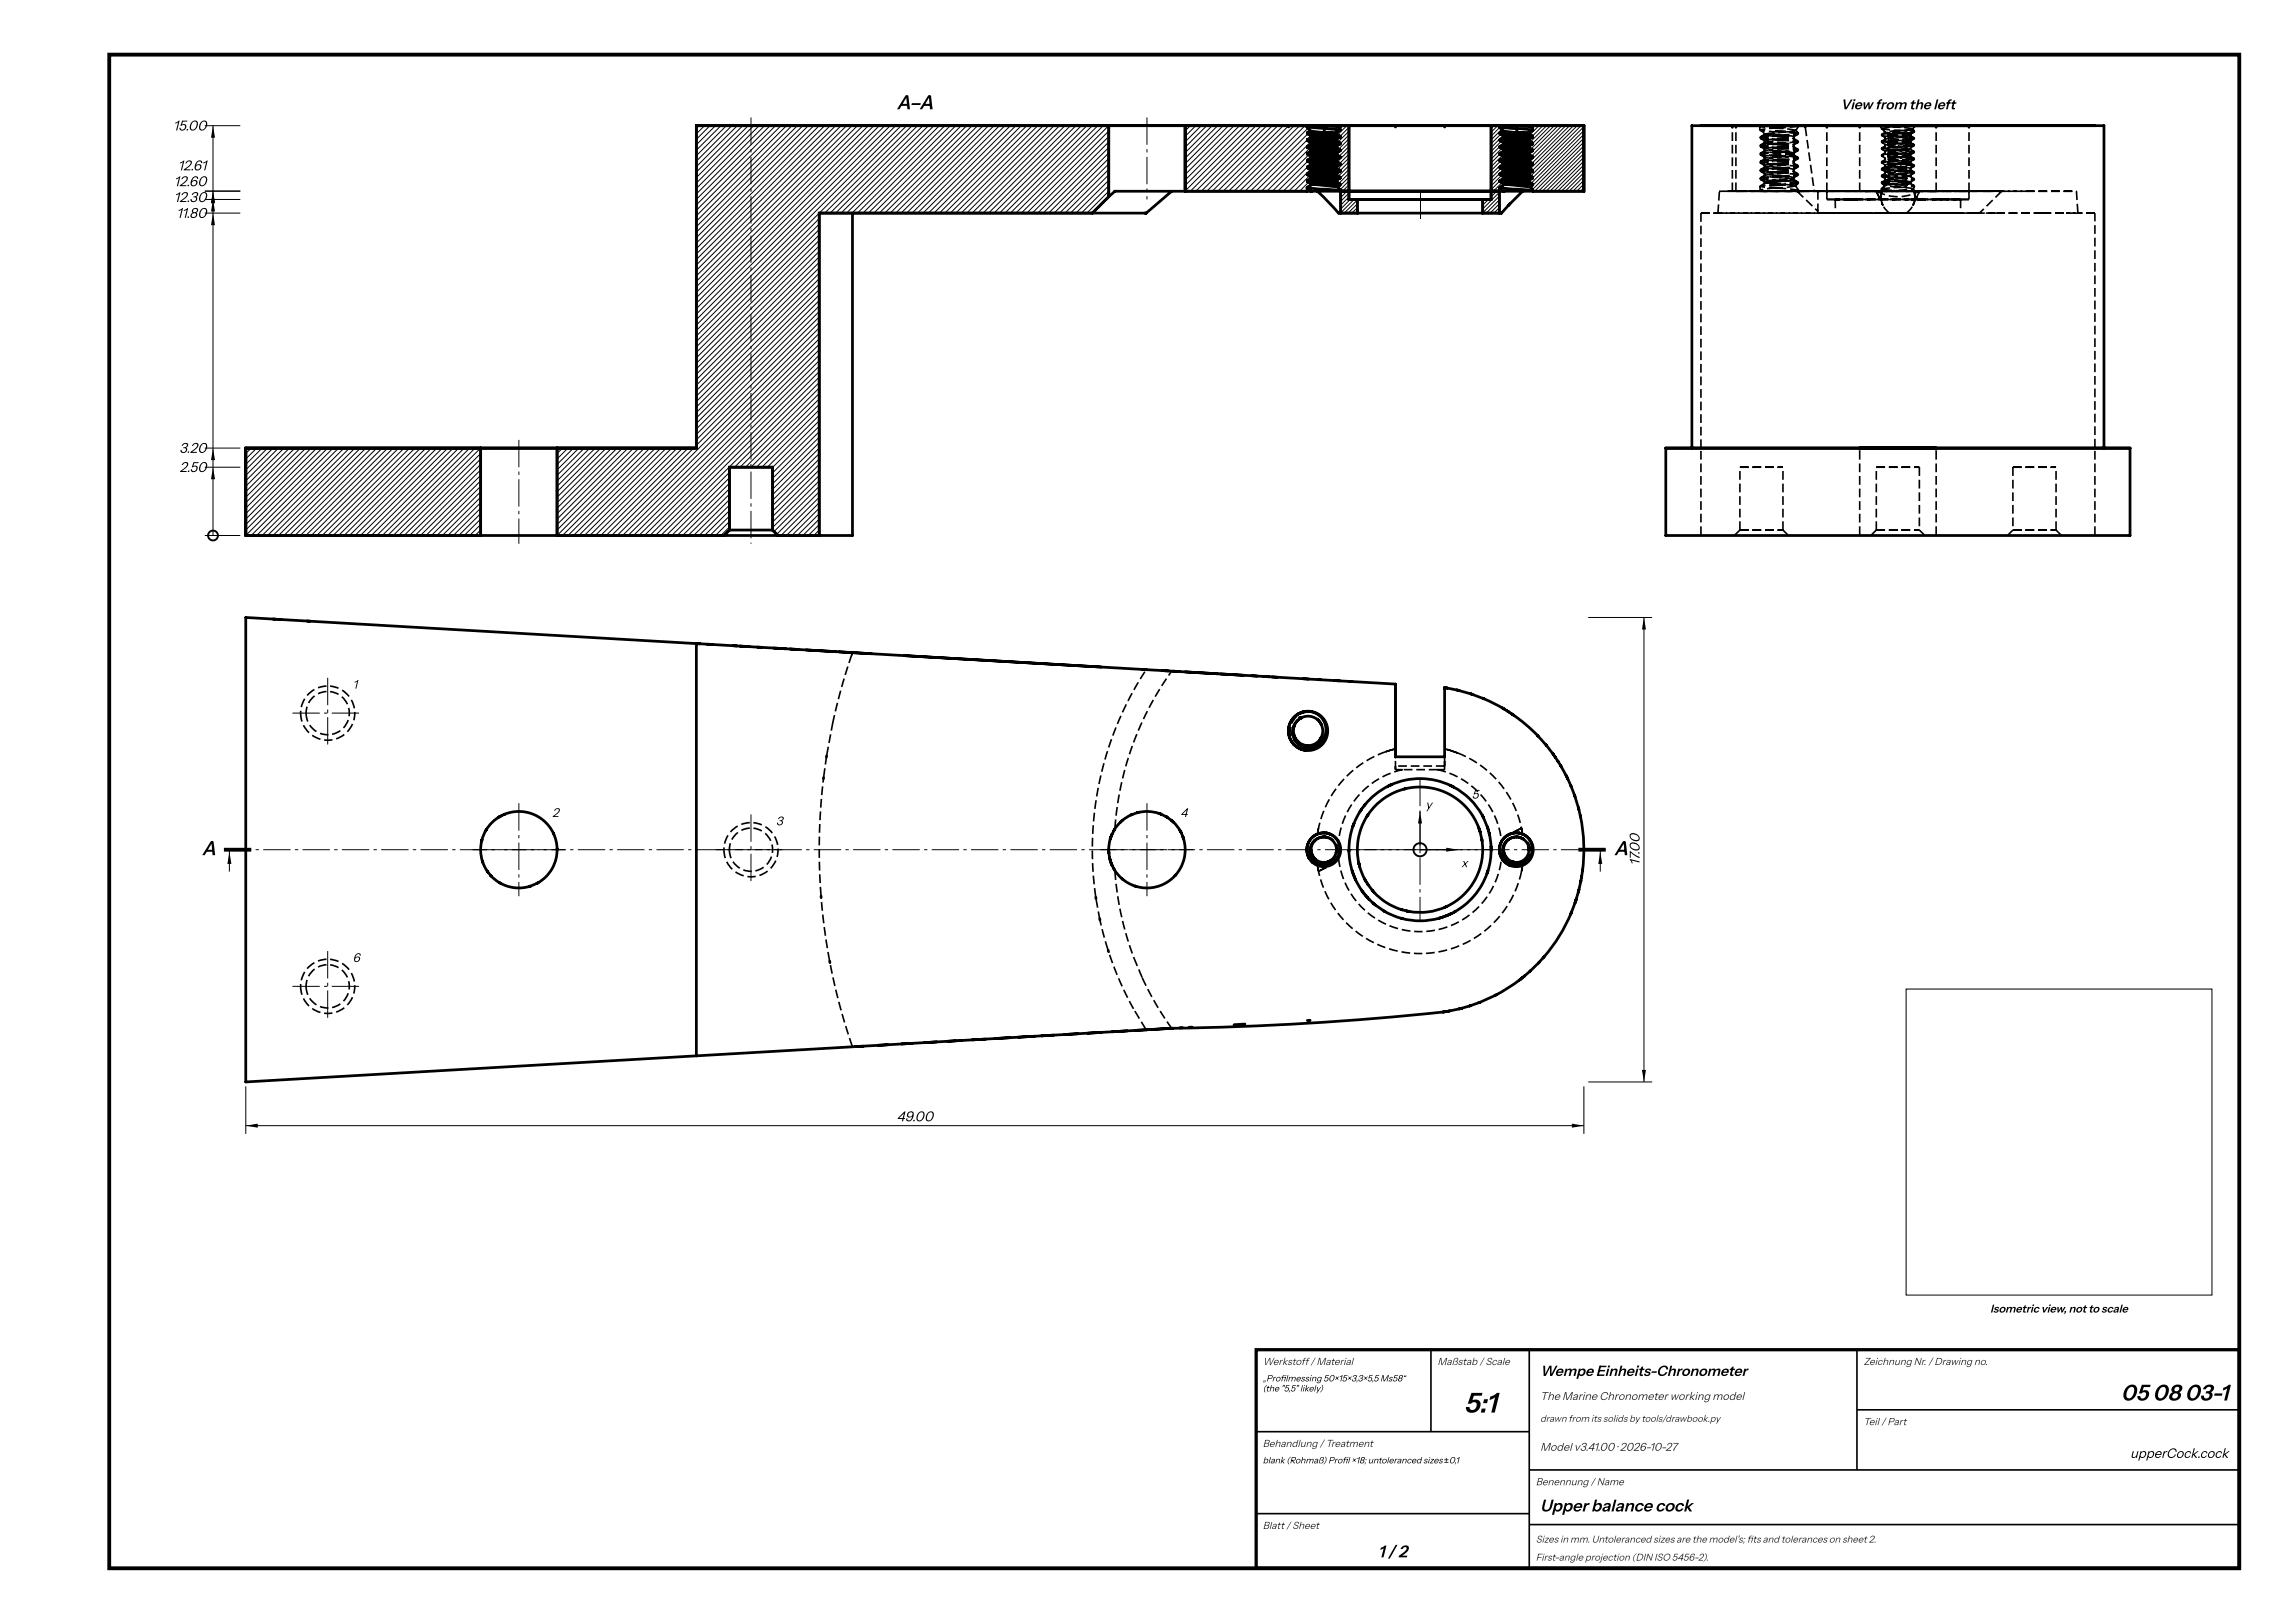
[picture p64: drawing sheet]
<svg xmlns="http://www.w3.org/2000/svg" width="420mm" height="297mm" viewBox="0 0 420 297" stroke-linecap="round" stroke-linejoin="round" font-family="sans-serif">
<defs><g id="words">
<text font-size="5.2" x="268" y="258.5">5:1</text>
<g font-size="4.1">
<text x="388.3" y="256.3">05</text>
<text x="394.1" y="256.3">08</text>
<text x="400" y="256.3">03-1</text>
</g>
<g font-size="3.6">
<text x="164.1" y="20">A–A</text>
<text x="36.9" y="156.5">A</text>
<text x="295.5" y="156.5">A</text>
</g>
<g font-size="3.1">
<text x="282" y="276.6">Upper balance cock</text>
<text x="252.3" y="285">1 / 2</text>
</g>
<text font-size="2.7" x="282" y="251.8">Wempe Einheits-Chronometer</text>
<g font-size="2.6">
<text x="31.7" y="23.9">15.00</text>
<text x="337" y="20">View from the left</text>
<text x="31.8" y="34.1">12.60</text>
<text x="32.6" y="31.2">12.61</text>
<text x="31.8" y="37">12.30</text>
<text x="32.3" y="39.9">11.80</text>
<text x="32.8" y="82.9">3.20</text>
<text x="32.9" y="86.4">2.50</text>
<text x="300.2" y="158.4" transform="rotate(-90 300.2 158.4)">17.00</text>
<text x="164.1" y="205.2">49.00</text>
</g>
<text font-size="2.5" x="390" y="266.8">upperCock.cock</text>
<g font-size="2.3">
<text x="64.6" y="126">1</text>
<text x="101.1" y="149.5">2</text>
<text x="216.1" y="149.5">4</text>
<text x="261" y="148">y</text>
<text x="269.5" y="146.1">5</text>
<text x="142.1" y="151">3</text>
<text x="267.5" y="158.7">x</text>
<text x="64.6" y="176">6</text>
</g>
<text font-size="2.1" x="364.4" y="240.2">Isometric view, not to scale</text>
<g font-size="2.1" fill="#333">
<text x="282" y="256.2">The Marine Chronometer working model</text>
<text x="282" y="265.5">Model v3.41.00 · 2026-10-27</text>
</g>
<g font-size="1.9" fill="#333">
<text x="231.2" y="249.8">Werkstoff / Material</text>
<text x="263.2" y="249.8">Maßstab / Scale</text>
<text x="341.2" y="249.8">Zeichnung Nr. / Drawing no.</text>
<text x="341.2" y="260.8">Teil / Part</text>
<text x="231.2" y="264.8">Behandlung / Treatment</text>
<text x="281.2" y="271.8">Benennung / Name</text>
<text x="231.2" y="279.8">Blatt / Sheet</text>
</g>
<g font-size="1.8" fill="#333">
<text x="282" y="260.2">drawn from its solids by tools/drawbook.py</text>
<text x="281.2" y="282.3">Sizes in mm. Untoleranced sizes are the model's; fts and tolerances on sheet 2.</text>
<text x="281.2" y="285.6">First-angle projection (DIN ISO 5456-2).</text>
<text x="319.8" y="282.3">i</text>
</g>
<g font-size="1.6">
<text x="231.2" y="252.8">„Proflmessing 50×15×3,3×5,5 Ms58“</text>
<text x="231.2" y="254.6">(the &quot;5,5&quot; likely)</text>
<text x="234.4" y="252.8">i</text>
<text x="231.2" y="267.8">blank (Rohmaß) Profl ×18; untoleranced sizes ±0,1</text>
<text x="245.8" y="267.8">i</text>
</g>
</g></defs>
<g fill="none" stroke="#000" stroke-width=".5">
<path d="M127.5 23h75.5v13l-3 3h-50v59h-7.6l-1-1v-11.5h-7.8v11.5l-1 1h-30.6v-16h25.5zM203 36l1.1-1h85.9v-12h-162.5v59h-82.5v16h111.1v-58.8M203 36l-3 3M203 23v13M214.5 35l-4.6 4h-59.9v59M217 23h22.3v.2l.5 .7-.4 .4v.2l.7 .4v.3l-.7 .4v.1l.7 .4v.3l-.7 .4v.2l.7 .4v.3l-.7 .4v.1l.7 .4v.3l-.7 .4v.2l.7 .4v.3l-.7 .4v.1l.7 .4v.3l-.7 .4v.2l.7 .4v.3l-.7 .4v.1l.7 .4v.2l-.8 .5v.7h-22.3zM217 23v12M235.9 23v.2M237.6 23h.2M239.3 23v.2M239.3 23.2l.5 .7M239.3 23.2l6.1 .6"/>
<path d="M239.3 34.3l6.2 .6M239.3 34.3l.1 .6M239.4 34.9l-.1 .1M239.4 34.9l.8 .1M239.4 24.3l5.9 .6M239.4 33.1l5.9 .5M239.4 29.3l5.9 .6M239.4 25.6l5.9 .5M239.4 28.1l5.9 .5M239.4 26.8l5.9 .6M239.4 31.8l5.9 .6M239.4 30.6l5.9 .5"/>
<path d="M239.4 28.1v.1l.7 .4M239.4 24.3v.2M239.4 25.6v.1l.7 .4M239.4 26.8v.2M239.4 29.3v.2M239.4 30.6v.1l.7 .4M239.4 31.8v.2M239.4 33.1v.1l.7 .4M239.4 29.5l.7 .4M239.4 29.5h.1M239.4 24.5l.7 .4M239.4 24.5h.1"/>
<path d="M239.4 32h.1M239.4 32l.7 .4M239.4 27l.7 .4M239.4 27h.1M239.5 28.3l5.9 .5M239.5 33.3l5.9 .5M239.5 30.8l5.9 .5M239.5 27l5.9 .6M239.5 29.5l5.9 .6M239.5 25.8l5.9 .5M239.5 32l5.9 .6M239.5 24.5l5.9 .6"/>
<path d="M239.8 23.9l3 .4M239.8 23.9l-.4 .4M240.1 27.7l4.6 .6M240.1 28.6l4.6 .6M240.1 26.4l4.6 .6M240.1 32.7l4.6 .6M240.1 28.9l4.6 .6M240.1 30.2l4.6 .6M240.1 26.1l4.6 .6M240.1 25.2l4.6 .6M240.1 31.4l4.6 .6M240.1 31.1l4.6 .6"/>
<path d="M240.1 33.8h.6M240.1 24.9v.3M240.1 26.1v.3M240.1 27.4v.3M240.1 28.6v.3M240.1 29.9v.3M240.1 31.1v.3M240.1 32.4v.3M240.1 33.6v.2M240.1 33.8l-.8 .5M240.1 27.7l-.7 .4M240.1 29.9l4.6 .6"/>
<path d="M240.1 32.4l4.6 .6M240.1 32.7l-.7 .4M240.1 28.9l-.7 .4M240.1 30.2l-.7 .4M240.1 27.4l4.6 .6M240.1 24.9l4.6 .6M240.1 33.6l.6 .2M240.1 25.2l-.7 .4M240.1 31.4l-.7 .4M240.1 26.4l-.7 .4M240.7 33.8l4.3 .4M241.2 35l3.9 4h29.8l1.3-1.4"/>
<path d="M242.4 23.9l.4 .4M242.4 23l2.9 .3M242.8 24.3l1.9 .2M243.1 23l-.1 .1M244.7 24.2h.1M244.7 24.5h.1M244.7 24.5l.2 .1M244.7 32l.7 .4M244.7 25.8l.7 .4v.1M244.7 28.3l.7 .4v.1M244.7 27h.1M244.7 27l.2 .1"/>
<path d="M244.7 25.8h.1M244.7 29.5l.7 .4M244.7 29.5h.1M244.7 30.8l.2 .1M244.7 30.8h.1M244.7 26.7h.1M244.7 33.3l.7 .4v.1M244.7 32h.1M244.7 28.3h.1M244.7 33.3h.1M244.7 24.3v.2M244.7 25.5v.3"/>
<path d="M244.7 26.7v.3M244.7 28v.3M244.7 29.2v.3M244.7 30.5v.3M244.7 31.7v.3M244.7 33v.3M244.7 24.5l.7 .4M244.7 30.8l.7 .4v.1M244.7 27l.7 .4M244.7 24.3h-1.9M244.7 24.2v.1M245 34.2l.3 .6"/>
<path d="M245.3 23.3l.1 .5M245.3 34.7v.1M245.3 34.8l.2 .1M245.4 28.8h.1M245.4 30.1h.1M245.4 32.4h.1M245.4 29.9h.1M245.4 24.9h.1M245.4 27.4h.1M245.4 33.8l-.4 .4M245.4 31.3l-.7 .4M245.4 30.1l-.7 .4"/>
<path d="M245.4 24.9v.2M245.4 27.4v.2M245.4 29.9v.2M245.4 32.4v.2M245.4 26.3l-.7 .4M245.4 32.6l-.7 .4M245.4 27.6l-.7 .4M245.4 25.1l-.7 .4M245.4 28.8l-.7 .4M245.4 23.8l-.7 .4M245.5 34.9h.1M245.5 34.9v.1"/>
<path d="M245.5 35h29v4M245.5 35h.1M245.5 35v4M245.5 23h1.5v12h-1.5l-.5-.8 .4-.4v-.1l-.7-.4v-.3l.7-.4v-.2l-.7-.4v-.3l.7-.4v-.1l-.7-.4v-.3l.7-.4v-.2l-.7-.4v-.3l.7-.4v-.1l-.7-.4v-.3l.7-.4v-.2l-.7-.4v-.3l.7-.4v-.1l-.7-.4v-.3l.7-.4v-.2l-.7-.4v-.2l.7-.5v-.1a.45 .45 0 0 1 .1-.7zM245.5 23l-.2 .3M245.5 35h1.5v1.5h1.5v2.5h-3zM247 23v13.5h26v-13.5M248.5 36.5v2.5M255.5 23v.2M264.5 23v.2M271.5 36.5v2.5M271.5 36.5h1.5v-1.5h1.5v4h-3z"/>
<path d="M273 23h1.5v.2l.6 .7-.5 .4v.2l.7 .4v.3l-.7 .4v.1l.7 .4v.3l-.7 .4v.2l.7 .4v.3l-.7 .4v.1l.7 .4v.3l-.7 .4v.2l.7 .4v.3l-.7 .4v.1l.7 .4v.3l-.7 .4v.2l.7 .4v.3l-.7 .4v.1l.7 .4v.2l-.7 .5-.1 .7h-1.5zM274.5 23v.2M274.5 23.2l6.1 .6M274.5 23.2l.6 .7M274.6 34.3l6.1 .6M274.6 34.3v.6M274.6 34.9l-.1 .1M274.6 34.9l.8 .1M274.6 28.1l6 .5M274.6 24.3l6 .6M274.6 26.8l6 .6M274.6 33.1l6 .5"/>
<path d="M274.6 31.8l6 .6M274.6 25.6l6 .5M274.6 29.3l6 .6M274.6 30.6l6 .5M274.6 24.3v.2l.7 .4M274.6 25.6v.1l.7 .4M274.6 26.8v.2l.7 .4M274.6 28.1v.1l.7 .4M274.6 29.3v.2l.7 .4M274.6 30.6v.1l.7 .4M274.6 31.8v.2l.7 .4M274.6 33.1v.1l.7 .4"/>
<path d="M274.7 28.3l5.9 .5M274.7 30.8l5.9 .5M274.7 25.8l5.9 .5M274.7 32l5.9 .6M274.7 29.5l5.9 .6M274.7 27l5.9 .6M274.7 33.3l5.9 .5M274.7 24.5l5.9 .6M275.1 23.9l2.9 .4M275.1 23.9l-.5 .4M275.2 33.5l.1 .1M275.2 26l.1 .1"/>
<path d="M275.2 29.8l.1 .1M275.3 33.8l-.7 .5M275.3 28.9l4.6 .6M275.3 32.7l4.6 .6M275.3 27.7l-.7 .4M275.3 26.4l-.7 .4M275.3 26.1h.1M275.3 26.1v.3M275.3 29.9v.3M275.3 33.6v.2M275.3 27.7l4.6 .6M275.3 33.6h.1"/>
<path d="M275.3 31.4l4.6 .6M275.3 32.7l-.7 .4M275.3 33.8h.7M275.3 30.2l4.6 .6M275.3 30.2l-.7 .4M275.3 26.4l4.6 .6M275.3 29.9h.1M275.3 28.9l-.7 .4M275.3 31.4l-.7 .4M275.3 25.2l-.7 .4M275.3 25.2l4.6 .6M275.3 26.1l4.6 .6"/>
<path d="M275.3 29.9l4.6 .6M275.3 28.6l4.6 .6M275.3 24.9v.3M275.3 27.4v.3M275.3 28.6v.3M275.3 31.1v.3M275.3 32.4v.3M275.3 27.4l4.6 .6M275.3 33.6l.7 .2M275.3 31.1l4.6 .6M275.3 24.9l4.6 .6M275.3 32.4l4.6 .6"/>
<path d="M276 33.8l4.2 .4M276.5 37.3l-.3 .3M277.7 23.9l.3 .4M277.7 23l2.8 .3M278 24.3l1.9 .2M278.8 35l-2.6 2.6M279.9 24.2h.1M279.9 26.7h.1M279.9 29.5h.1M279.9 33.3h.1M279.9 24.5l.7 .4v.2M279.9 25.8l.7 .4v.1"/>
<path d="M279.9 27l.7 .4v.2M279.9 28.3l.7 .4v.1M279.9 29.5l.7 .4v.2M279.9 30.8l.7 .4v.1M279.9 32l.7 .4v.2M279.9 24.3v.2M279.9 25.5v.3M279.9 26.7v.3M279.9 28v.3M279.9 29.2v.3M279.9 30.5v.3M279.9 31.7v.3"/>
<path d="M279.9 33v.3M279.9 33.3l.7 .4v.1M279.9 24.3h-1.9M280 24.2l-.1 .1M280.2 34.2l.4 .6M280.5 23.3l.1 .5M280.6 34.7v.1M280.6 34.8l.1 .2M280.6 28.8h.1M280.6 26.3l-.7 .4M280.6 30.1l-.7 .4M280.6 28.8l-.7 .4"/>
<path d="M280.6 32.6l-.7 .4M280.6 27.6l-.7 .4M280.6 31.3l-.7 .4M280.6 25.1l-.7 .4M280.6 33.8l-.4 .4M280.6 23.8l-.6 .4M280.7 23h9.3v12h-8.9a.61 .61 0 0 1-.7-.6l-.2-.2 .4-.4v-.1l-.7-.4v-.3l.7-.4v-.2l-.7-.4v-.3l.7-.4v-.1l-.7-.4v-.3l.7-.4v-.2l-.7-.4v-.3l.7-.4v-.1l-.7-.4v-.3l.7-.4v-.2l-.7-.4v-.3l.7-.4v-.1l-.7-.4v-.3l.7-.4v-.2l-.7-.4v-.2l.7-.5 .1-.1a.45 .45 0 0 1 0-.7zM280.7 23l-.2 .3M317.2 23v.3M317.8 23v.3M322.1 23l.1 .1M329.3 23h.1"/>
<path d="M330.5 23v.2M334.5 23v.3M340.5 23v.3M344.4 23v.2M350.6 23l-.1 .1M354.5 23v.3M360.5 23v.3M45 82h43v16h-43zM88 82v16M102 82v16M133.6 97h7.8M133.6 97l-1 1"/>
<path d="M133.6 97v-11.5h7.8v11.5M141.4 97l1 1M305 82h85v16h-85zM309.8 82v-59h75.4v59M340.5 82v.2M354.5 82v.2M50 113.3h.5M51 113.3l.5 .1M56.2 113.6l.5 .1M127.5 117.8v75.4M127.5 117.8l-82.5-4.8v85l82.5-4.8M127.5 117.8l32.1 1.8"/>
<path d="M127.5 117.8h.7M129.5 117.9h1M134.2 118.2h.8M135.5 118.2l1.7 .1M144.6 118.8l1.5 .1M147.6 118.9l1 .1M149.1 119l4 .3M156.1 119.4l53.8 3.1M151.3 138.3v.3M209.1 122.5h.8M209.9 122.5l45.6 2.7v13.3M217 123l1.7 .1"/>
<path d="M223.5 123.3l1.7 .1M231.4 123.8l1 .1M236.8 134.1l.1 .2M236.9 134.3l.2 .7M237 132.9l-.2 .7 .1 .7M237 132.9l-.1 .2M237.1 135l.1 .2M237.1 135l.5 .6M237.4 135.5l.2 .1M237.6 135.6l.9 .6 .7 .2M237.6 130.7a3.6 3.6 0 0 1 4.8 .9 3.6 3.6 0 0 1-.6 4.9 3.6 3.6 0 0 1-4.9-.3M237.6 130.7a3.6 3.6 0 0 0-.7 5.5"/>
<path d="M238 131.3h.4a2.69 2.69 0 0 1 3.5 1.2M238.1 131.5l-.8 .7-.3 .7M238.3 131.4l-.2 .1M238.5 130.3a3.3 3.3 0 0 1 4.3 3.4 3.3 3.3 0 0 1-4.7 2.8 2.89 2.89 0 0 1 .1-5.1l-.1 .1M238.5 130.3a3.6 3.6 0 0 0-1.6 5.9M238.5 130.3l-.9 .4M238.6 124.2l1 .1M238.7 130.3h-.2M239 136.4h.2M239.2 136.4h.1M241.2 131.6l.7 .9M241.3 124.4h.5"/>
<path d="M241.9 132.5a2.69 2.69 0 0 1-2.7 3.9M244.3 124.5l1 .1M247.1 124.7h.5M255.5 137l-.2 .1M255.5 138.5h9M266.7 126.3h.3M267 126.3l-2.5-.5v12.7M267 126.3l2.4 .7M267 126.3l.2 .1M269.4 127l2.3 .9M269.4 127l.2 .1M271.5 127.8l.2 .1"/>
<path d="M271.7 127.9l3.6 1.8M275 129.5l.3 .2M275.3 129.7l.2 .1M275.3 129.7l.8 .5M275.9 130.1l.2 .1M276.1 130.2l.9 .5M276.1 130.2l.2 .1M276.7 130.6l.3 .1M277 130.7a29.9 29.9 0 0 1 4.5 3.9M277 130.7l.2 .2M281.5 134.6l1.7 1.9M281.5 134.6l.2 .2"/>
<path d="M283 136.3l.2 .2M283.2 136.5l1.2 1.6M284.3 137.9l.1 .2M284.4 138.1l.3 .4M284.7 138.5l.6 .8M284.7 138.5l.1 .2M285.3 139.3l.5 .9M285.3 139.3l.1 .2M88.2 153.7a7 7 0 0 0 .1 3.9M88.2 153.7v.2M88.3 157.6l.9 1.8M88.3 157.6l.1 .3"/>
<path d="M89 151.9l-.8 1.8M89 151.9l-.1 .2M89.2 159.4l.6 .8M89.2 159.4l.2 .2M91.5 149.4l-1.4 1.1-1.1 1.4M91.5 149.4l-.2 .2M91.7 149.3l-.2 .1M92.4 149a7 7 0 0 1 8.9 3.4M92.4 149l-.9 .4M92.4 149l-.2 .1M101.3 152.4l.5 1.4 .2 1.5M101.3 152.4l.1 .3"/>
<path d="M102 155.3a7 7 0 0 1-3.5 6.3M102 155.3v.3M150.8 142.3v.2M203 156l.4 1.9 .7 1.3M203 156v.2M203.6 152.7a7 7 0 0 0-.6 3.3M203.6 152.7l-.1 .3M203.9 158.9l.2 .3M204.1 159.2l1.3 1.6M204.1 151.8l-.2 .3M204.1 151.8l-.5 .9M207.1 149.1a7 7 0 0 0-3 2.7"/>
<path d="M207.3 149l-.2 .1M208.2 148.7a7 7 0 0 1 4.4 .3l1 .5M208.2 148.7l-1.1 .4M208.4 148.7h-.2M213.5 149.4l.1 .1M213.6 149.5l1 .7M213.6 149.5l.2 .1M214.4 150.1l.2 .1M214.6 150.2l.8 .9 .7 1M216 151.9l.1 .2M216.1 152.1a7 7 0 0 1-.9 8.1M239.7 157l.6 .8"/>
<path d="M240.1 155.7v.2M240.1 155.9l.1 .4M240.2 156.3l.3 .6M240.2 156.3l.1 .1M240.4 156.8l.1 .1M240.5 156.9a2.32 2.32 0 0 0 2.7 .8M240.7 153.9a2.32 2.32 0 0 0-.6 2M240.7 153.9l-.1 .1M240.9 153.7l-.2 .2M242.4 153.2l-.9 .1-.8 .6M242.4 153.2h.2M242.4 153l.4 .2a2.32 2.32 0 0 1 1.8 2.8"/>
<path d="M242.9 152.5a3.1 3.1 0 0 1 2.2 4.4 3.1 3.1 0 0 1-4.8 .9M242.9 152.5a3.1 3.1 0 0 0-3 1.2 3.1 3.1 0 0 0-.2 3.3M242.9 152.5l.5 .1M243.4 152.6a2.86 2.86 0 0 1 1.4 4.3 2.86 2.86 0 0 1-4.5 .3 2.53 2.53 0 0 1-.2-2.7 2.53 2.53 0 0 1 2.3-1.3M243.4 152.6a3.1 3.1 0 0 0-3.4 .9 3.1 3.1 0 0 0-.3 3.5M243.4 157.6l-.2 .1M244.6 156a2.32 2.32 0 0 1-1.4 1.7M244.7 154.9l-.1 1.1M247 155.6l.2 2.2 .4 1.7M247 155.6v.2M247.5 159.3l.1 .2M247.6 159.5a13 13 0 0 0 1.8 3.6"/>
<path d="M248.8 157.8v.3M248.8 158.1a11.5 11.5 0 0 0 1.6 3.6M249.9 147.3a13 13 0 0 0-2.9 8.3M249.9 147.3l-.1 .2M254.6 143.7a13 13 0 0 1 11.1 .1M254.6 143.7a12.9 12.9 0 0 0-4.7 3.6M254.8 143.6l-.2 .1M257.3 144.3a11.5 11.5 0 0 0-8.5 13.8M257.3 144.3a11.5 11.5 0 0 1 13.5 7.4M257.3 144.3l-.2 .1M265.5 143.7l.2 .1M265.7 143.8a13 13 0 0 1 5.9 5.9l.8 1.8"/>
<path d="M270.8 151.5v.2M270.8 151.7l.5 2M271.3 153.7a11.5 11.5 0 0 1-6.5 12.2M271.3 153.7l.1 .2M272.3 151.3l.1 .2M272.4 151.5l.3 1M272.7 152.5l.3 2.9M272.7 152.5v.2M273 155.4a13 13 0 0 1-6.7 11.5M273 155.4v.3M274.7 156.5l.5 .9M275.2 157.4l.3 .4"/>
<path d="M275.3 155.9l.3 .7M275.3 155.9l.1 .2M275.5 156.4l.1 .2M275.5 157.8l.9 .5M277.7 153.2a2.33 2.33 0 0 0-2.4 2.7M277.7 153.2h.2M277.8 153.1l.9 .4M278.2 152.5a3.1 3.1 0 0 0-3.5 4M278.2 152.5a3.1 3.1 0 0 1 2.4 3.9 3.1 3.1 0 0 1-4.2 1.9M278.2 152.5l.5 .1M278.7 152.6a3.1 3.1 0 0 0-3.3 .7 3.1 3.1 0 0 0-.7 3.2M278.7 152.6a2.86 2.86 0 0 1 1.4 4.3 2.86 2.86 0 0 1-4.5 .3 2.53 2.53 0 0 1-.2-2.7 2.53 2.53 0 0 1 2.3-1.3"/>
<path d="M278.7 153.5a2.34 2.34 0 0 1 1.2 2.1M278.7 153.5l.2 .1M279.9 154.9v.7M279.9 155.6a2.33 2.33 0 0 1-3.2 2l-.7-.4-.4-.6M285.8 140.2l1.2 2.2M285.8 140.2l.1 .2M287 142.4l.6 1.3M287 142.4l.1 .2M287.6 143.7l.7 1.9M287.6 143.7l.1 .2M288.3 145.6l.7 2.4M288.3 145.6l.1 .2"/>
<path d="M289 147.7v.3M289 148l.4 1.4M289 148l.1 .2M289.3 149.2l.1 .2M289.4 149.4a29.8 29.8 0 0 1 .3 10M289.7 159.4l-.1 1M289.8 159.1l-.1 .3M89.8 160.2l1.6 1.3M89.8 160.2l.2 .2M91.4 161.5a7 7 0 0 0 5.7 .7M91.4 161.5l.2 .1M97.1 162.2h-.2"/>
<path d="M98.5 161.6l-.2 .1M98.5 161.6l-1.4 .6M150.3 164v.2M151.9 175.9v.2M200.6 164.2l.1 .2M201.3 168.1l.1 .3M202.9 173.9l.1 .2M205.4 160.8l1.2 .8 1.3 .6M205.4 160.8l.2 .1M207.9 162.2h.2M215.2 160.2a7 7 0 0 1-7.3 2M215.3 160.1l-.1 .1"/>
<path d="M249.3 162.8l.1 .3M249.4 163.1l.9 1.1a13.1 13.1 0 0 0 3.1 2.5M250.4 161.7a11.5 11.5 0 0 0 4.3 4l1.9 .7M250.4 161.7l.1 .2M253.4 166.7l1.6 .8 1.6 .6M253.4 166.7l.2 .2M256.6 166.4l.2 .1M256.6 168.1h.3M264 167.9a13 13 0 0 1-7.4 .2M264.2 167.8l-.2 .1M264.8 165.9a11.5 11.5 0 0 1-8.2 .5M264.8 165.9l-.2 .1"/>
<path d="M264.9 167.5l-.9 .4M264.9 167.5l-.2 .1M266.3 166.9l-1.4 .6M266.5 166.8l-.2 .1M278.3 179.2l-2.2 1.6-2.4 1.4M278.3 179.2l-.2 .2M280.3 177.6l-2 1.6M280.3 177.6l-.2 .2M281.7 176.2l-1.4 1.4M281.9 176.1l-.2 .1M282.7 175.1l-.2 .2M282.7 175.1l-1 1.1"/>
<path d="M287.7 167.1a29.8 29.8 0 0 1-5 8M287.7 167.1l-.1 .2M287.8 166.8l-.1 .3M288.5 164.7l-.8 2.4M288.6 164.5l-.1 .2M289.4 161.4l-.9 3.3M289.5 161.1l-.1 .3M289.6 160.4v.2M289.6 160.4l-.2 1M214.8 188.2l-87.3 5M216.5 188.1h-.5M218.3 188h-.5"/>
<path d="M227.9 187.4l-1.9 .1M239.9 186.7h-.5M265.2 185a522.5 522.5 0 0 1-50.7 3.2M265.5 185h-.3M269.1 184.1l-3.9 .9M269.3 184l-.2 .1M271 183.4l-1.9 .7M271 183.4l-.3 .1M273.7 182.2l-2.7 1.2M273.9 182.1l-.2 .1"/>
</g>
<g fill="none" stroke="#000" stroke-width=".18">
<path d="M37.5 39h6.5M37.5 36.5h6.5M37.5 35h6.5M37.5 23h6.5M39 23v75M128 23l-.5 .5M129 23l-1.5 1.5M130 23l-2.5 2.5M131 23l-3.5 3.5M132 23l-4.5 4.5M133 23l-5.5 5.5M134 23l-6.5 6.5"/>
<path d="M135 23l-7.5 7.5M136 23l-8.5 8.5M137 23l-9.5 9.5M138 23l-10.5 10.5M139 23l-11.5 11.5M140 23l-12.5 12.5M141 23l-13.5 13.5M142 23l-14.5 14.5M143 23l-15.5 15.5M144 23l-16.5 16.5M145 23l-17.5 17.5M146 23l-18.5 18.5"/>
<path d="M147 23l-19.5 19.5M148 23l-20.5 20.5M149 23l-21.5 21.5M150 23l-22.5 22.5M150 40l-22.5 22.5M151 23l-23.5 23.5M152 23l-24.5 24.5M153 23l-25.5 25.5M154 23l-26.5 26.5M155 23l-27.5 27.5M156 23l-28.5 28.5M157 23l-29.5 29.5"/>
<path d="M158 23l-30.5 30.5M159 23l-31.5 31.5M160 23l-32.5 32.5M161 23l-33.5 33.5M162 23l-34.5 34.5M163 23l-35.5 35.5M164 23l-36.5 36.5M165 23l-37.5 37.5M166 23l-38.5 38.5M167 23l-16 16M168 23l-16 16M169 23l-16 16"/>
<path d="M170 23l-16 16M171 23l-16 16M172 23l-16 16M173 23l-16 16M174 23l-16 16M175 23l-16 16M176 23l-16 16M177 23l-16 16M178 23l-16 16M179 23l-16 16M180 23l-16 16M181 23l-16 16"/>
<path d="M182 23l-16 16M183 23l-16 16M184 23l-16 16M185 23l-16 16M186 23l-16 16M187 23l-16 16M188 23l-16 16M189 23l-16 16M190 23l-16 16M191 23l-16 16M192 23l-16 16M193 23l-16 16"/>
<path d="M194 23l-16 16M195 23l-16 16M196 23l-16 16M197 23l-16 16M198 23l-16 16M199 23l-16 16M200 23l-16 16M201 23l-16 16M202 23l-16 16M203 23l-16 16M203 24l-15 15M203 25l-14 14"/>
<path d="M203 26l-13 13M203 27l-12 12M203 28l-11 11M203 29l-10 10M203 30l-9 9M203 31l-8 8M203 32l-7 7M203 33l-6 6M203 34l-5 5M203 35l-4 4M203 36l-3 3M217.9 23l-.9 .9"/>
<path d="M218.9 23l-1.9 1.9M219.9 23l-2.9 2.9M220.9 23l-3.9 3.9M221.9 23l-4.9 4.9M222.9 23l-5.9 5.9M223.9 23l-6.9 6.9M224.9 23l-7.9 7.9M225.9 23l-8.9 8.9M226.9 23l-9.9 9.9M227.9 23l-10.9 10.9M228.9 23l-11.9 11.9M229.9 23l-12 12"/>
<path d="M230.9 23l-12 12M231.9 23l-12 12M232.9 23l-12 12M233.9 23l-12 12M234.9 23l-12 12M235.9 23l-12 12M236.9 23l-12 12M237.9 23l-12 12M238.9 23l-12 12M239.3 34.6l-.4 .4M239.4 25.6l-9.5 9.4M239.4 29.5l-5.5 5.5"/>
<path d="M239.4 24.5l-10.5 10.5M239.5 23.4l-11.6 11.6M239.6 28.3l-6.7 6.7M239.6 33.3l-1.7 1.7M239.8 27.2l-7.9 7.8M239.8 32.2l-2.9 2.8M239.9 26l-9 9M239.9 31l-4 4M240.1 28.9h-.1M240.1 24.9l-.7 .6M240.1 29.9l-5.2 5.1M244.7 30.4v.1"/>
<path d="M245 25.3l-.3 .3M245.1 31.5l-.4 .4M245.9 23l-.5 .5M245.9 35l-.4 .4M246.6 23l-1.7 1.7M246.6 35l-1.1 1.1M247 35.3l-1.5 1.5M247 36l-1.5 1.5M247 23.3l-1.6 1.6M247 24l-2 2M247 24.7l-2.3 2.3M247 25.4l-1.9 1.9"/>
<path d="M247 26.1l-2.2 2.2M247 26.8l-1.8 1.8M247 27.5l-2.1 2.1M247 28.2l-1.7 1.7M247 28.9l-2 2M247 29.6l-1.6 1.6M247 30.3l-2 1.9M247 31l-2.3 2.3M247 31.7l-1.9 1.9M247 32.4l-1.9 1.9M247 33.1l-1.7 1.7M247 33.8l-1.2 1.2"/>
<path d="M247 34.5l-.5 .5M247.2 36.5l-1.7 1.7M247.9 36.5l-2.4 2.4M248.5 36.6l-2.4 2.4M248.5 37.3l-1.7 1.7M248.5 38l-1 1M248.5 38.7l-.3 .3M260 35v5M271.8 36.5l-.3 .3M272.5 36.5l-1 1M273.3 35l-.3 .3M273.5 23l-.5 .5"/>
<path d="M274 35l-1 1M274.2 23l-1.2 1.2M274.5 35.2l-3 3M274.5 35.9l-3 3M274.5 36.6l-2.4 2.4M274.5 37.3l-1.7 1.7M274.5 38l-1 1M274.5 38.7l-.3 .3M274.6 34.5l-.4 .5M274.6 23.3l-1.6 1.6M274.6 28.2l-1.6 1.6M274.6 33.1l-1.6 1.6"/>
<path d="M274.7 29.5l-1.7 1.7M274.8 24.5l-1.8 1.8M274.8 30.8l-1.8 1.8M274.9 25.9l-1.9 1.8M274.9 32.1l-1.9 1.9M274.9 23.7l-1.9 1.9M275 27.2l-2 1.9M275 33.4l-1.5 1.6M275.1 28.5l-2.1 2M275.2 29.8l-2.2 2.1M275.2 24.8l-2.2 2.2M275.2 31.1l-2.2 2.2"/>
<path d="M275.3 26.1l-2.3 2.3M275.3 27.5l-.3 .4M275.3 32.4l-.6 .6M280.1 25.4l-.2 .1M280.2 31.6l-.3 .2M280.4 26.4l-.5 .5M280.6 32.6l-.7 .6M281.1 23l-.5 .5M281.8 23l-1.7 1.7M282.5 23l-1.9 1.9M283.2 23l-3 3M283.9 23l-3.3 3.3"/>
<path d="M284.6 23l-4.3 4.3M285.3 23l-5.3 5.3M286 23l-5.6 5.6M286.7 23l-6.6 6.6M287.4 23l-6.9 6.9M288.1 23l-7.9 7.9M288.8 23l-8.2 8.2M289.5 23l-9.2 9.2M290 23.2l-9.4 9.4M290 23.9l-9.6 9.6M290 24.6l-9.7 9.7M290 25.3l-9.4 9.4"/>
<path d="M290 26l-9 9M290 26.7l-8.3 8.3M290 27.4l-7.6 7.6M290 28.1l-6.9 6.9M290 28.8l-6.2 6.2M290 29.5l-5.5 5.5M290 30.2l-4.8 4.8M290 30.9l-4.1 4.1M290 31.6l-3.4 3.4M290 32.3l-2.7 2.7M290 33l-2 2M290 33.7l-1.3 1.3"/>
<path d="M290 34.4l-.6 .6M150 41l-22.5 22.5M150 42l-22.5 22.5M150 43l-22.5 22.5M150 44l-22.5 22.5M150 45l-22.5 22.5M150 46l-22.5 22.5M150 47l-22.5 22.5M150 48l-22.5 22.5M150 49l-22.5 22.5M150 50l-22.5 22.5M150 51l-22.5 22.5"/>
<path d="M150 52l-22.5 22.5M150 53l-22.5 22.5M150 54l-22.5 22.5M150 55l-22.5 22.5M150 56l-22.5 22.5M150 57l-22.5 22.5M150 58l-22.5 22.5M150 59l-22.5 22.5M150 60l-38 38M150 61l-37 37M150 62l-36 36M150 63l-35 35"/>
<path d="M150 64l-34 34M150 65l-33 33M150 66l-32 32M150 67l-31 31M150 68l-30 30M150 69l-29 29M150 70l-15.5 15.5M150 71l-14.5 14.5M150 72l-13.5 13.5M150 73l-12.5 12.5M150 74l-11.5 11.5M150 75l-10.5 10.5"/>
<path d="M150 76l-9.5 9.5M150 77l-8.6 8.5M150 78l-8.6 8.5M150 79l-8.6 8.5M150 80l-8.6 8.5M37.5 98h6.5M37.5 85.5h6.5M37.5 82h6.5M46 82l-1 1M47 82l-2 2M48 82l-3 3M49 82l-4 4"/>
<path d="M50 82l-5 5M51 82l-6 6M52 82l-7 7M53 82l-8 8M54 82l-9 9M55 82l-10 10M56 82l-11 11M57 82l-12 12M58 82l-13 13M59 82l-14 14M60 82l-15 15M61 82l-16 16"/>
<path d="M62 82l-16 16M63 82l-16 16M64 82l-16 16M65 82l-16 16M66 82l-16 16M67 82l-16 16M68 82l-16 16M69 82l-16 16M70 82l-16 16M71 82l-16 16M72 82l-16 16M73 82l-16 16"/>
<path d="M74 82l-16 16M75 82l-16 16M76 82l-16 16M77 82l-16 16M78 82l-16 16M79 82l-16 16M80 82l-16 16M81 82l-16 16M82 82l-16 16M83 82l-16 16M84 82l-16 16M85 82l-16 16"/>
<path d="M86 82l-16 16M87 82l-16 16M88 82l-16 16M88 84l-14 14M88 86l-12 12M88 88l-10 10M88 90l-8 8M88 91l-7 7M88 93l-5 5M88 95l-3 3M88 97l-1 1M88 83l-15 15"/>
<path d="M88 85l-13 13M88 87l-11 11M88 89l-9 9M88 92l-6 6M88 94l-4 4M88 96l-2 2M88 98h.1M103 82l-1 1M104 82l-2 2M105 82l-3 3M106 82l-4 4M107 82l-5 5"/>
<path d="M108 82l-6 6M109 82l-7 7M110 82l-8 8M111 82l-9 9M112 82l-10 10M113 82l-11 11M114 82l-12 12M115 82l-13 13M116 82l-14 14M117 82l-15 15M118 82l-16 16M119 82l-16 16"/>
<path d="M120 82l-16 16M121 82l-16 16M122 82l-16 16M123 82l-16 16M124 82l-16 16M125 82l-16 16M126 82l-16 16M127 82l-16 16M133.6 86.4l-11.6 11.6M133.6 87.4l-10.6 10.6M133.6 88.4l-9.6 9.6M133.6 89.4l-8.6 8.6"/>
<path d="M133.6 90.4l-7.6 7.6M133.6 91.4l-6.6 6.6M133.6 92.4l-5.6 5.6M133.6 93.4l-4.6 4.6M133.6 94.4l-3.6 3.6M133.6 95.4l-2.6 2.6M133.6 96.4l-1.6 1.6M150 81l-8.6 8.5M150 82l-8.6 8.5M150 83l-8.6 8.5M150 84l-8.6 8.5M150 85l-8.6 8.5"/>
<path d="M150 86l-8.6 8.5M150 87l-8.6 8.5M150 88l-8.6 8.5M150 89l-8.3 8.3M150 90l-7.8 7.8M150 91l-7 7M150 92l-6 6M150 93l-5 5M150 94l-4 4M150 95l-3 3M150 96l-2 2M150 97l-1 1"/>
<path d="M150 98h.1M290.8 113h11.7M301 113v85M42 155.5v4M260 148.5v7h7M293 155.5v4M45 198.8v8.7M290 198.8v8.7M290.8 198h11.7M349 181h56v56h-56zM45 206h245"/>
</g>
<g fill="none" stroke="#000" stroke-width=".35">
<circle cx="39" cy="98" r=".9"/>
<circle cx="260" cy="155.5" r="1.2"/>
</g>
<g fill="#000">
<path d="M39 39l.4 2.2h-.8zM39 36.5l.4 2.2h-.8zM39 35l.4 2.2h-.8zM39 23l.4 2.2h-.8zM39 85.5l.4 2.2h-.8zM39 82l.4 2.2h-.8zM301 113l.4 2.2h-.8zM42 155.9l.4 2.2h-.8zM260 148.5l.4 2.2h-.8zM264.8 155.1l2.2 .4-2.2 .4zM293 155.9l.4 2.2h-.8zM300.6 195.8h.8l-.4 2.2z"/>
<path d="M45 206l2.2-.4v.8zM287.8 205.6l2.2 .4-2.2 .4z"/>
<path d="M137.4 21.5h.2v5h-.2zM137.4 27.3h.2v.6h-.2zM137.4 28.7h.2v5h-.2zM137.4 34.5h.2v.6h-.2zM137.4 35.9h.2v5h-.2zM137.4 41.7h.2v.6h-.2zM137.4 43.1h.2v5h-.2zM137.4 48.9h.2v.6h-.2zM137.4 50.3h.2v5h-.2zM137.4 56.1h.2v.6h-.2zM137.4 57.5h.2v5h-.2zM137.4 63.3h.2v.6h-.2zM137.4 64.7h.2v5h-.2zM137.4 70.5h.2v.6h-.2zM137.4 71.9h.2v5h-.2zM137.4 77.7h.2v.6h-.2zM137.4 79.1h.2v5h-.2zM137.4 84.9h.2v.6h-.2zM137.4 86.3h.2v5h-.2zM137.4 92.1h.2v.6h-.2zM137.4 93.5h.2v5h-.2zM137.4 99.3h.2v.2h-.2z"/>
<path d="M209.9 21.5h.2v5h-.2zM209.9 27.3h.2v.6h-.2zM209.9 28.7h.2v5h-.2zM209.9 34.5h.2v.6h-.2zM209.9 35.9h.2v.6h-.2z"/>
<path d="M322.2 34.9h1.6v.3h-1.6zM324.5 34.9h1.6v.3h-1.6zM326.8 34.9h1.6v.3h-1.6zM320.6 34.9h1.6v.3h-1.6zM318.3 34.9h1.6v.3h-1.6zM322.1 34.9l.1 .3zM322.2 34.9h1.4v.3h-1.4zM345.2 25.3l1.6-.2v.3l-1.6 .2zM347.5 25l.1 .3zM347.5 25l1.6-.1 .1 .3-1.7 .1zM349.7 24.8l.3 .1zM345.1 25.4l.2 .2zM344.5 25.7l.6-.4 .2 .3-.7 .4zM335.2 34.8h.4v.3h-.4zM335.2 34.8h.4v.3h-.4zM334.5 34.8h.7v.3h-.7zM334.8 34.8h.4v.3h-.4zM348.9 28l1.6-.2v.3l-1.6 .2zM347.1 28.1l1.1-.1v.3l-1.1 .1zM345.5 28.2l1.6-.1v.3l-1.6 .1zM344.5 28.4l.3-.1v.3l-.3 .1zM350.3 27.8l.3 .2zM349.7 28.2l.7-.4 .2 .3-.7 .3zM358.8 36.4h.2v.3h-.2zM357.2 36.4h1.6v.3h-1.6zM358.1 36.4h.7v.3h-.7zM358.7 34.9h1.6v.3h-1.6zM361 34.9h1.6v.3h-1.6zM357.9 34.9h.8v.3h-.8zM357.9 34.9h.8v.3h-.8zM358.7 34.9h1.6v.3h-1.6zM328.3 27.9l.2 .2zM326.8 28.1l1.6-.2v.3l-1.5 .2zM325.6 28.2h.5v.3h-.5zM324 28.4l1.6-.2v.3l-1.6 .2zM323 28.6l.3-.1v.3l-.2 .1zM328.3 27.9l.8-.5 .2 .3-.8 .5zM326.9 27.5l1.6 .4-.1 .2-1.6-.3zM325.5 27.5h.7v.3h-.7zM324 27.3l1.5 .2v.3l-1.6-.2zM323.1 27.1l.2 .1-.1 .3-.2-.1zM328.3 28h.3v.4h-.3zM349.7 30.8h.3v.3h-.3zM349.8 30.9l-.1 .3zM349.4 31.1l.4-.1 .1 .2-.4 .2zM347.8 31.3l1.6-.2 .1 .3-1.6 .1zM345.5 31.5l1.6-.2 .1 .3-1.6 .2zM348.3 30.4l1.6 .2-.1 .3-1.6-.2zM347.3 30.3h.2v.3h-.2zM345.7 30.1l1.6 .2-.1 .3-1.5-.2zM349.7 30.7l.3 .1zM344.4 34.9h1.5v.3h-1.5zM345.9 34.9h1.6v.3h-1.6zM348.2 34.9h1.2v.3h-1.2zM345.9 34.9h.8v.3h-.8zM344.8 34.9h1.1v.3h-1.1zM366.3 35l.3-.1zM364.9 34.8h1.6v.3h-1.6zM362.6 34.8h1.6v.3h-1.6zM360.3 34.8h1.6v.3h-1.6zM358.7 34.8h.9v.3h-.9zM366.4 34.9h.1v.3h-.1zM365.3 36l1.1-1.1 .2 .2-1.1 1.1zM363.6 37.6l1.2-1.1 .2 .2-1.2 1.1zM362.3 38.9l.8-.8 .2 .2-.8 .8zM362.2 38.9h.2v.3h-.2zM354.4 34.9h.1v.3h-.1zM354.2 34.9h.2v.3h-.2zM354.2 34.9h.2v.3h-.2zM354.4 34.9h.1v.3h-.1zM322.2 32.4l.8-.4 .2 .2-.8 .5zM322.1 32.5l.3 .2zM322.3 32.4l1.6-.2v.3l-1.6 .2zM324.6 32.1h1.4v.3h-1.4zM326 32.1l1.6-.1v.3l-1.6 .1zM328.3 31.9l.9-.2 .1 .3-1 .2zM323 32l.2 .2zM323.1 31.9l1.6-.2v.3l-1.6 .2zM325.4 31.6h.6v.3h-.6zM326 31.6l1.5-.2 .1 .3-1.6 .2zM328.2 31.3l.2-.1 .1 .3-.2 .1zM329.1 31.8h.3v.2h-.3zM329.1 31.9l.2 .3zM327.7 31.6l1.6 .3-.1 .3-1.6-.3zM325.5 31.5l1.5 .1v.3l-1.5-.1zM323.9 31.4l1.6 .1v.3l-1.6-.1zM322.3 31.2l.9 .1v.3l-1-.1zM329.3 31.7l-.2 .3zM322.2 24.9l.8-.4 .2 .2-.8 .5zM322.1 25l.3 .2zM322.3 24.9l1.6-.2v.3l-1.6 .2zM324.6 24.6h1.4v.3h-1.4zM326 24.6l1.6-.1v.3l-1.6 .1zM328.3 24.4l.9-.2 .1 .3-1 .2zM323 24.4h.2l.1 .3h-.2zM323 24.5l.2 .2zM322.3 25.2l1.6 .2-.1 .3-1.6-.2zM324.6 25.4l1.4 .1-.1 .3-1.4-.1zM325.9 25.5l1.7 .1-.1 .3-1.6-.1zM328.3 25.7l1 .2-.1 .3-1-.2zM322.4 25.2l.8 .5-.2 .2-.8-.5zM322.1 25.4l.3-.2zM348.1 38.9h.9v.3h-.9zM349 38.9h1.6v.3h-1.6zM350 37.8l.2 .1-.5 .7-.6 .5-.2-.2zM334.8 34.9h1.6v.3h-1.6zM337.1 34.9l.1 .3zM334.5 34.9h.3v.3h-.3zM334.8 34.9h.4v.3h-.4zM334.5 34.9h.3v.3h-.3zM352.4 34.8h1.6v.3h-1.6zM354.7 34.8h1.6v.3h-1.6zM357 34.8h.9v.3h-.9zM350.8 34.8h1.6v.3h-1.6zM350.8 34.8h1.6v.3h-1.6zM352.4 34.8h1.6v.3h-1.6zM354.7 34.8h1v.3h-1zM347.1 34.7l1.6 .2-.1 .2-1.6-.1zM344.8 34.6l1.6 .1-.1 .3-1.5-.1zM344.5 34.5h.2l-.2 .3h-.1zM347.1 34.9h1.6v.3h-1.6zM348.7 34.9h1.2v.3h-1.2zM342.9 34.8h1.6v.3h-1.6zM340.6 34.8h1.6v.3h-1.6zM338.3 34.8h1.6v.3h-1.6zM336 34.8h1.6v.3h-1.6zM344.5 34.8v.3zM344.4 34.8l.1 .3zM344.4 34.8l.1 .3zM344.5 34.8h1.6v.3h-1.6zM346.8 34.8h.1v.3h-.1zM336.4 36.4h.2v.3h-.2zM336.2 36.4h.2v.3h-.2zM336.4 36.4h.1v.3h-.1zM336.1 36.4h.3v.3h-.3zM336.6 36.4h.6v.3h-.6zM336.6 36.4h.2v.3h-.2zM336.5 36.4h.1v.3h-.1zM345.3 34.9h1.3v.3h-1.3zM345.3 34.9l1.6-.2v.3l-1.6 .1zM347.6 34.7l1.6-.2v.3l-1.6 .2zM349.9 34.5h.2v.3h-.2zM350.1 34.5l.2-.1 .1 .3-.2 .1zM344.4 34.9h.9v.3h-.9zM360.5 36.4v.3zM359 36.4h1.5v.3h-1.5zM358.9 36.4h1.6v.3h-1.6zM358.1 36.4l.1 .3zM360.5 36.4v.3zM368.5 85.3h1.6v.3h-1.6zM370.8 85.3h1.6v.3h-1.6zM373.1 85.3h1.6v.3h-1.6zM375.4 85.3h1.1v.3h-1.1zM368.4 85.5h.3v1.6h-.3zM368.4 87.8h.3v1.6h-.3zM368.4 90.1h.3v1.6h-.3zM368.4 92.4h.3v1.6h-.3zM368.4 94.7h.3v1.6h-.3zM368.5 85.3h1.6v.3h-1.6zM370.8 85.3h1.6v.3h-1.6zM373.1 85.3h1.6v.3h-1.6zM375.4 85.3h1.1v.3h-1.1zM358.8 38.9h.2v.3h-.2zM358.4 38.9h.4v.3h-.4zM358.7 38.9h.1v.3h-.1zM327.7 23.9l1.6 .3-.1 .3-1.5-.3zM325.5 23.8l1.5 .1v.3l-1.5-.1zM325 23.8h.5v.3h-.5zM329.1 24.3h.3v.2h-.3zM328.7 23.9l.2-.2 .5 .5-.3 .2zM344.5 32l1.6 .2v.3l-1.6-.2zM346.8 32.3h.9v.3h-.9zM347.7 32.3l1.6 .1v.3l-1.6-.1zM350 32.5l.5 .1v.3l-.6-.1zM344.4 32l.2 .2zM344.3 32.1h.3v.2h-.3zM327.7 24.1l1.6 .3-.1 .3-1.6-.3zM325.5 24l1.5 .1v.3l-1.5-.1zM323.9 23.9l1.6 .1v.3l-1.6-.1zM322.3 23.7l.9 .1v.3l-1-.1zM329.1 24.4l.2 .3zM323.1 24.4h.2v.3h-.2zM323.1 24.5h.3zM323.1 24.5h.3zM355.3 38.9h1.6v.3h-1.6zM353 38.9h1.6v.3h-1.6zM351 38.9h1.3v.3h-1.3zM356.9 38.9h1v.3h-1zM355.3 38.9h1.6v.3h-1.6zM353 38.9h1.6v.3h-1.6zM356.9 38.9h1v.3h-1zM355.7 34.9h1.6v.3h-1.6zM355.7 34.9h1.6v.3h-1.6zM358 34.9h1.5v.3h-1.5zM354.3 34.9h1.4v.3h-1.4zM354.9 34.9h.8v.3h-.8zM322.9 25.7h.3v.4h-.3zM323 26l.2 .2zM323.1 26l1.6 .3-.1 .3-1.6-.3zM325.3 26.3l.6 .1v.3l-.6-.1zM325.9 26.4l1.6 .1v.3l-1.6-.1zM328.2 26.6l.2 .1v.3l-.2-.1zM323 25.6l1.6-.3 .1 .3-1.6 .3zM325.3 25.2h.7v.3h-.7zM326 25.2l1.5-.1 .1 .2-1.6 .2zM328.2 24.9h.2v.3h-.1zM322.9 25.8l.3-.1zM348.1 38.9h1.6v.3h-1.6zM350.4 38.9h.2v.3h-.2zM347.1 38.9h1v.3h-1zM347.5 38.9h.6v.3h-.6zM343.4 34.9h1.4v.3h-1.4zM344.4 34.9h.4v.3h-.4zM344.8 34.9h.6v.3h-.6zM350.2 34.6l.3-.1zM348.7 34.2l1.6 .2v.3l-1.6-.2zM347.7 34.1h.3v.3h-.3zM346.1 34l1.6 .1v.3l-1.7-.1zM345.1 33.8l.3 .1-.1 .3-.2-.1zM350.2 34.6l.2-.1 .3 .4-.2 .2zM350.4 34.1l.2 .1-.2 .4-.2-.1zM329.7 34.9h.1v.3h-.1zM329.7 34.9h1.6v.3h-1.6zM332 34.9h.8v.3h-.8zM329.2 34.9h.5v.3h-.5zM329.6 34.9h.1v.3h-.1zM329.8 34.9h1.6v.3h-1.6zM332.1 34.9h.7v.3h-.7zM329.3 34.9h.5v.3h-.5zM347.9 34.9h1.2v.3h-1.2zM347.9 34.9h1.5v.3h-1.5zM346.3 34.9h1.6v.3h-1.6zM345.4 34.9h.2v.3h-.2zM346.7 34.9h1.2v.3h-1.2zM343.4 95.4h.3v1.6h-.3zM343.4 93.1h.3v1.6h-.3zM343.4 90.8h.3v1.6h-.3zM343.4 88.5h.3v1.6h-.3zM343.4 86.2h.3v1.6h-.3zM343.4 96.9l.2 .2-.9 .9-.2-.2zM343.5 96.8h1.6v.3h-1.6zM345.8 96.8h1.6v.3h-1.6zM348.1 96.8h1.6v.3h-1.6zM350.4 96.8h1v.3h-1zM343.5 96.8h1.6v.3h-1.6zM345.8 96.8h1.6v.3h-1.6zM348.1 96.8h1.6v.3h-1.6zM350.4 96.8h1v.3h-1zM343.5 85.3h1.6v.3h-1.6zM345.8 85.3h1.6v.3h-1.6zM348.1 85.3h1.6v.3h-1.6zM350.4 85.3h1v.3h-1zM343.5 85.3h1.6v.3h-1.6zM345.8 85.3h1.6v.3h-1.6zM348.1 85.3h1.6v.3h-1.6zM350.4 85.3h1v.3h-1zM349.7 29.5h.3v.3h-.3zM349.4 29.8l.4-.1 .1 .3-.4 .1zM347.8 30l1.6-.2 .1 .3-1.6 .2zM345.5 30.3l1.6-.2 .1 .3-1.6 .2zM349.8 29.7l-.1 .3zM349.7 29.5l.3 .1zM348.3 29.1l1.6 .3-.1 .3-1.6-.3zM347.3 29.1h.2v.3h-.2zM345.7 28.9l1.6 .2-.1 .3-1.5-.2zM350 31.5l.5-.2v.3l-.5 .2zM348.4 31.6l1.6-.1v.3l-1.6 .1zM346.1 31.8l1.6-.1v.3l-1.6 .1zM344.5 31.9h.9v.3h-.9zM348.9 31.1l1.6 .2v.3l-1.6-.2zM347.2 31l1 .1v.3l-1-.1zM345.6 30.9l1.6 .1v.3l-1.6-.1zM344.5 30.7l.4 .1v.3l-.4-.1zM349.8 30.9l.8 .5-.2 .2-.7-.4zM350.3 31.5h.3v.1h-.3zM344.4 33.2l.2 .3zM344.3 33.4h.3v.1h-.3zM344.5 33.2l1.6 .3v.3l-1.6-.3zM346.8 33.5h.9v.3h-.9zM347.7 33.5l1.6 .1v.3l-1.6-.1zM350 33.7l.5 .1v.3l-.6-.1zM344.5 33.2l.6-.4 .2 .3-.7 .4zM344.5 33.2l1.6-.2v.3l-1.5 .2zM346.8 32.9h.8v.3h-.8zM347.6 32.9l1.5-.1 .1 .3-1.6 .1zM349.8 32.7l.7-.1v.3l-.6 .1zM350.3 32.7l.3 .1zM344.4 24.5l.7-.4 .1 .2-.6 .4zM344.5 24.4l1.6-.2v.3l-1.5 .2zM346.8 24.2h.8v.3h-.8zM347.6 24.2l1.5-.1 .1 .3-1.6 .1zM349.8 24l.7-.1v.3l-.6 .1zM350.4 23.9l.2 .2zM344.4 24.5l.2 .2zM335.6 34.9h1.6v.3h-1.6zM337.2 34.9h1.3v.3h-1.3zM337.2 34.9h1.6v.3h-1.6zM339.5 34.9h1.2v.3h-1.2zM335.2 34.9h.4v.3h-.4zM335.2 34.9h.4v.3h-.4zM335.6 34.9h1.6v.3h-1.6zM337.9 34.9h.2v.3h-.2zM348.9 27.5l1.6 .2v.3l-1.6-.2zM347.2 27.4l1 .1v.3l-1-.1zM345.6 27.3l1.6 .1v.3l-1.6-.1zM344.6 27.2h.3v.3h-.4zM350.3 27.7h.3v.2h-.3zM360.5 34.9v.3zM360.5 34.9v.3zM360.4 33.4h.3v1.6h-.3zM360.4 31.1h.3v1.6h-.3zM360.4 28.8h.3v1.6h-.3zM360.4 26.5h.3v1.6h-.3zM360.4 24.2h.3v1.6h-.3zM360.4 23.3h.3v.2h-.3zM328.6 34.1l.3-.2 .6 .9-.3 .1zM327.8 34.4l1.6 .3-.1 .3-1.6-.3zM325.5 34.3l1.6 .1-.1 .3-1.5-.1zM323.9 34.2l1.6 .1v.3l-1.7-.1zM322.2 33.9l1 .2-.1 .3-.9-.2zM328.6 34.9l.7-.2 .1 .3-.8 .2zM329.2 34.8l.3 .1v.1h-.3zM350.4 34.8h1.6v.3h-1.6zM352.7 34.8h1.6v.3h-1.6zM355 34.8h.7v.3h-.7zM350.4 34.8h.1v.3h-.1zM349.9 34.8h.5v.3h-.5zM350.2 35h.3zM327.6 28.4l1.6 .3v.3l-1.6-.3zM325.5 28.3l1.4 .1v.3l-1.4-.1zM323.9 28.2l1.6 .1v.3l-1.6-.1zM322.3 27.9l.9 .2-.1 .3-.9-.2zM328.5 28.2l.8 .5-.2 .2-.8-.4zM329.3 28.7l-.2 .3zM358.8 34.9h1.6v.3h-1.6zM357.7 34.9h.4v.3h-.4zM359.5 34.9h.9v.3h-.9zM360.4 34.9l.1 .3zM360.4 34.9h1.6v.3h-1.6zM348.3 25.4l1.6 .2-.1 .3-1.6-.2zM347.3 25.3h.2v.3h-.2zM345.7 25.1l1.6 .2-.1 .3-1.5-.2zM349.7 25.7l.3 .1zM349.7 25.8h.3v.3h-.3zM341.9 34.9h1.6v.3h-1.6zM341.9 34.9h1.6v.3h-1.6zM340.5 34.9h1.4v.3h-1.4zM341 34.9h.9v.3h-.9zM344.9 33.9l.3 .1-.7 .8-.1-.3zM345 33.8l.8-.2 .1 .3-.8 .2zM344.9 34l.3-.1zM344.4 34.5l.4-.4 .2 .2-.4 .4zM344.3 34.5l.5-.4 .2 .2-.5 .4zM344.3 34.5l.3 .2zM344.4 34.4l1.6-.2 .1 .3-1.6 .2zM346.7 34.2h.9v.3h-.8zM347.6 34.2l1.5-.1 .1 .3-1.6 .1zM349.8 34l.7-.1v.3l-.6 .1zM350.4 34h.3zM338.1 34.9h1.1v.3h-1.1zM339.2 34.9h1.6v.3h-1.6zM341.5 34.9h1.6v.3h-1.6zM343.8 34.9h.6v.3h-.6zM339.2 34.9h.9v.3h-.9zM337.6 34.9h1.6v.3h-1.6zM335.3 34.9h1.6v.3h-1.6zM334.1 34.9h.5v.3h-.5zM339.2 36.4h.3v.3h-.3zM337.6 36.4h1.6v.3h-1.6zM336.8 36.4l.1 .3zM337.6 36.4h1.6v.3h-1.6zM336 36.4h.9v.3h-.9zM339.2 36.4h1.6v.3h-1.6zM341.5 36.4h1.6v.3h-1.6zM343.8 36.4h1.6v.3h-1.6zM346.1 36.4h1.6v.3h-1.6zM348.4 36.4h1.2v.3h-1.2zM339.5 36.4h1.6v.3h-1.6zM341.8 36.4h1.6v.3h-1.6zM344.1 36.4h1.6v.3h-1.6zM346.4 36.4h1.6v.3h-1.6zM348.7 36.4h1.6v.3h-1.6zM351 36.4h1.6v.3h-1.6zM338.5 36.4h1v.3h-1zM339.5 36.4h1.6v.3h-1.6zM341.8 36.4h1.6v.3h-1.6zM344.1 36.4h1.6v.3h-1.6zM346.4 36.4h1.6v.3h-1.6zM348.7 36.4h1.6v.3h-1.6zM351 36.4h1.6v.3h-1.6zM353.3 36.4h1.6v.3h-1.6zM350.1 23.7l.2-.2 .3 .4-.2 .2zM350.4 24h.3v.2l-.3-.1zM349.1 23.6l1.4 .2v.3l-1.5-.2zM344.5 32.1l1.6-.2v.3l-1.6 .2zM346.8 31.8h.8v.3h-.8zM347.6 31.8l1.5-.1 .1 .3-1.6 .1zM349.8 31.6l.7-.1v.3l-.6 .1zM344.6 32.2l-.1 .2zM322.1 26.9l.3-.2zM322.1 26.6h.3v.2h-.3zM322.2 26.6l1.6-.2v.3l-1.5 .2zM324.5 26.3l1.5-.1v.3l-1.5 .1zM326 26.2l1.6-.1v.3l-1.6 .1zM328.3 26.1l.9-.2v.3l-.9 .2zM322.3 26.7l1.6 .2-.1 .3-1.6-.2zM324.6 26.9l1.4 .1-.1 .3-1.4-.1zM325.9 27l1.7 .1-.1 .3-1.6-.1zM328.3 27.2l1 .2-.1 .3-1-.2zM322.4 26.7l.8 .5-.2 .2-.8-.5zM344.5 34.8h.1v.3h-.1zM344.5 34.8h.1v.3h-.1zM322.1 28l.3 .2zM322.1 28.1h.3v.2h-.3zM322.2 27.9l.8-.4 .2 .2-.8 .5zM322.3 27.9l1.6-.2v.3l-1.6 .2zM324.6 27.6h1.4v.3h-1.4zM326 27.6l1.6-.1v.3l-1.6 .1zM328.3 27.4l.9-.2 .1 .3-1 .2zM360.6 34.9h1.6v.3h-1.6zM359.5 34.9h.4v.3h-.4zM362.2 34.9h.5v.3h-.5zM353.4 34.9h1.6v.3h-1.6zM355.7 34.9h.1v.3h-.1zM351.8 34.9h1.6v.3h-1.6zM350.9 34.9h.2v.3h-.2zM353.4 34.9h.9v.3h-.9zM352.4 34.9h1v.3h-1zM349.9 34.9h.7v.3h-.7zM350.6 34.9v.3zM349 34.9h1.6v.3h-1.6zM346.7 34.9h1.6v.3h-1.6zM350.6 34.9h1.6v.3h-1.6zM352.9 34.9h1v.3h-1zM329.3 34.9h.3v.3h-.3zM329.3 34.9h.3v.3h-.3zM343.1 34.9h.4v.3h-.4zM341.5 34.9h1.6v.3h-1.6zM341.5 34.9h1.6v.3h-1.6zM340.7 34.9l.1 .3zM343.1 34.9h.3v.3h-.3zM343.5 34.9h.4v.3h-.4zM343.4 35.1l.3-.2 .7 1.5-.3 .1zM344.4 37.1l.3-.1 .2 .6-.3 .1zM343.5 34.9h.8v.3h-.8zM343.4 35.1l.3-.2 .7 1.5-.3 .1zM344.4 37.1l.3-.1 .1 .4-.3 .1zM363.1 34.9h.4v.3h-.4zM363.1 34.9h1.6v.3h-1.6zM365.4 34.9h1.6v.3h-1.6zM367.7 34.9h1.6v.3h-1.6zM370 34.9h.9v.3h-.9zM362.7 34.9h.4v.3h-.4zM363.5 34.9h1.6v.3h-1.6zM365.8 34.9h.6v.3h-.6zM362.7 34.9h.8v.3h-.8zM363.5 34.9h1.6v.3h-1.6zM365.8 34.9h.6v.3h-.6zM348.9 28.8l1.6 .2v.3l-1.6-.2zM347.2 28.7h1v.3h-1zM345.6 28.5l1.6 .2v.3l-1.6-.2zM344.6 28.4h.3v.3h-.4zM350.3 29.1l.3 .1zM350.3 29h.3v.1h-.3zM328.3 32.9l.2-.1zM326.8 32.4l1.6 .3v.3l-1.6-.3zM325.5 32.3l.6 .1v.3l-.6-.1zM324 32.2l1.5 .1v.3l-1.6-.1zM323.1 32h.2l-.1 .3h-.2zM328.5 32.7l.8 .5-.2 .2-.8-.4zM328.3 32.5h.3v.4h-.3zM326.8 33l1.6-.3 .1 .3-1.6 .3zM325.6 33.1h.6v.3h-.6zM324 33.3l1.6-.2v.3l-1.6 .2zM323.3 33.4v.3zM357.9 38.9h.8v.3h-.8zM357.9 38.9h1.6v.3h-1.6zM360.2 38.9h.2v.3h-.2zM322.1 29.6h.3v.2h-.3zM322.2 29.6l1.6-.2v.3l-1.5 .2zM324.5 29.3l1.5-.1v.3l-1.5 .1zM326 29.2l1.6-.1v.3l-1.6 .1zM328.3 29.1l.9-.2v.3l-.9 .2zM322.1 29.9l.3-.2zM322.1 29.5l.3 .2zM322.3 29.4l1.5 .3v.3l-1.6-.3zM324.5 29.8h1.4v.3h-1.4zM326 29.8l1.6 .1-.1 .3-1.6-.1zM328.3 30l.9 .2v.3l-1-.2zM345.3 31.3l-.2 .3zM345.1 31.3l1.6-.3 .1 .3-1.6 .3zM347.5 31v.3zM347.5 31l1.6-.2 .1 .3-1.7 .2zM345 31.4h.3v.3h-.3zM345.2 31.3l1.6 .2v.3l-1.6-.2zM347.5 31.6h.1v.3h-.1zM347.6 31.6l1.7 .2-.1 .3-1.6-.2zM344.6 30.9l.7 .4-.2 .3-.6-.4zM344.5 33.4l1.6-.3v.3l-1.6 .3zM346.8 33.1h.8v.3h-.8zM347.6 33.1l1.5-.1 .1 .3-1.6 .1zM349.8 32.9l.7-.1v.3l-.6 .1zM344.6 33.4l-.1 .3zM322.1 34.1h.3l.1 .7h-.3zM322.1 34l.2 .2zM323 30.5l.2 .2zM323.1 30.5l1.6 .3-.1 .3-1.6-.3zM325.3 30.8l.6 .1v.3l-.6-.1zM325.9 30.9l1.6 .1v.3l-1.6-.1zM328.2 31.1l.2 .1v.3l-.2-.1zM322.9 30.2h.3v.4h-.3zM322.2 30.9l.8-.4 .2 .2-.8 .5zM323.1 30.4l1.6-.2v.3l-1.6 .2zM325.4 30.1h.6v.3h-.6zM326 30.1l1.5-.2 .1 .3-1.6 .2zM328.2 29.8l.2-.1 .1 .3-.2 .1zM383.4 80.3h.3v1.6h-.3zM383.4 78h.3v1.6h-.3zM383.4 75.7h.3v1.6h-.3zM383.4 73.4h.3v1.6h-.3zM383.4 71.1h.3v1.6h-.3zM383.4 68.8h.3v1.6h-.3zM383.4 66.5h.3v1.6h-.3zM383.4 64.2h.3v1.6h-.3zM383.4 61.9h.3v1.6h-.3zM383.4 59.6h.3v1.6h-.3zM383.4 57.3h.3v1.6h-.3zM383.4 55h.3v1.6h-.3zM383.4 52.7h.3v1.6h-.3zM383.4 50.4h.3v1.6h-.3zM383.4 48.1h.3v1.6h-.3zM383.4 45.8h.3v1.6h-.3zM383.4 43.5h.3v1.6h-.3zM383.4 41.2h.3v1.6h-.3zM383.4 39h.3v1.5h-.3zM382 38.9h1.6v.3h-1.6zM380.5 38.9h.8v.3h-.8zM382 38.9h1.6v.3h-1.6zM379.7 38.9h1.6v.3h-1.6zM378.3 38.9h.7v.3h-.7zM358.4 38.9h.3v.3h-.3zM358.7 38.9h.3v.3h-.3zM349.8 24.7l.8 .4-.2 .3-.7-.5zM348.2 24.4l1.6 .3-.1 .3-1.5-.3zM347.3 24.4h.2v.3h-.2zM345.7 24.2l1.6 .2v.3l-1.7-.2zM349.8 24.7l-.1 .3zM350.3 25.2h.3v.2h-.3zM350 25.2l.5-.1v.3l-.5 .1zM348.4 25.4l1.6-.2v.3l-1.6 .2zM346.1 25.6l1.6-.2v.3l-1.6 .2zM344.5 25.7l.9-.1v.3l-.9 .1zM348.9 24.9l1.6 .2v.3l-1.6-.2zM347.2 24.8h1v.3h-1zM345.6 24.7l1.6 .1v.3l-1.6-.1zM344.5 24.5l.4 .1v.3l-.4-.1zM338.5 34.9h1.6v.3h-1.6zM338.5 34.9h1.6v.3h-1.6zM340.8 34.9h1.6v.3h-1.6zM343.1 34.9h.3v.3h-.3zM338.1 34.9h.4v.3h-.4zM355.7 34.8h1.6v.3h-1.6zM355.7 34.8h1.6v.3h-1.6zM358 34.8h1.6v.3h-1.6zM360.3 34.8h.2v.3h-.2zM350.4 34.1l.3 .1zM350.2 34.1l.3-.1 .1 .3-.3 .1zM350.4 36.1h.3l-.3 1.4-.2-.1zM350.9 35.9l.2 .1-.7 1.5-.2-.1zM351.3 34.9l.3 .2-.2 .3-.3-.1zM350.2 37.4l.2 .1v.2l-.3-.1zM350.2 35.1l.3-.2 .2 1.2h-.3zM350.4 35l.3-.1v1.2h-.3zM337.2 36.4h1.3v.3h-1.3zM338.5 36.4h1.6v.3h-1.6zM340.8 36.4h1.6v.3h-1.6zM343.1 36.4h1.6v.3h-1.6zM345.4 36.4h1.6v.3h-1.6zM347.7 36.4h1.6v.3h-1.6zM337.2 36.4h1.3v.3h-1.3zM345.5 38.9h1.6v.3h-1.6zM343.2 38.9h1.6v.3h-1.6zM341 38.9h1.5v.3h-1.5zM347.1 38.9h.4v.3h-.4zM346.2 38.9h.9v.3h-.9zM344.6 24.7l.7 .4-.2 .2-.6-.4zM344.6 24.7l-.1 .2zM344.6 24.7l1.5 .2v.3l-1.6-.2zM346.8 24.9l.9 .1v.3l-.9-.1zM347.7 25l1.6 .1v.3l-1.6-.1zM350 25.2h.5v.3l-.6-.1zM345.3 25.1l-.2 .2zM348.2 29.4l1.6 .3-.1 .3-1.5-.3zM347.3 29.4h.2v.3h-.2zM345.7 29.2l1.6 .2v.3l-1.7-.2zM349.8 29.7l.8 .4-.2 .3-.7-.5zM328.6 34.9h.2v.3h-.2zM311.4 38.9h1.6v.3h-1.6zM313.7 38.9h1.6v.3h-1.6zM316 38.9h1.6v.3h-1.6zM318.3 38.9h1.6v.3h-1.6zM320.6 38.9h1.6v.3h-1.6zM322.9 38.9h1.6v.3h-1.6zM325.2 38.9h1.6v.3h-1.6zM327.5 38.9h1.6v.3h-1.6zM329.8 38.9h1.6v.3h-1.6zM332.1 38.9h1.6v.3h-1.6zM334.4 38.9h1.6v.3h-1.6zM336.7 38.9h1.6v.3h-1.6zM339 38.9h1.6v.3h-1.6zM341.3 38.9h1.6v.3h-1.6zM311.4 38.9h1.6v.3h-1.6zM313.7 38.9h.8v.3h-.8zM311.3 39h.3v1.6h-.3zM311.3 41.3h.3v1.6h-.3zM311.3 43.6h.3v1.6h-.3zM311.3 45.9h.3v1.6h-.3zM311.3 48.2h.3v1.6h-.3zM311.3 50.5h.3v1.6h-.3zM311.3 52.8h.3v1.6h-.3zM311.3 55.1h.3v1.6h-.3zM311.3 57.4h.3v1.6h-.3zM311.3 59.7h.3v1.6h-.3zM311.3 62h.3v1.6h-.3zM311.3 64.3h.3v1.6h-.3zM311.3 66.6h.3v1.6h-.3zM311.3 68.9h.3v1.6h-.3zM311.3 71.2h.3v1.6h-.3zM311.3 73.5h.3v1.6h-.3zM311.3 75.8h.3v1.6h-.3zM311.3 78.1h.3v1.6h-.3zM311.3 80.4h.3v1.5h-.3zM328.5 29.7l.8 .5-.2 .2-.8-.4zM329.3 30.2l-.2 .3zM349.4 34.9h1v.3h-1zM349.9 34.9h.5v.3h-.5zM350.4 34.9h.2v.3h-.2zM350.4 34.9h.3v.3h-.3zM350.4 34.9h.5v.3h-.5zM348.2 25.9l1.6-.2v.3l-1.6 .2zM347.2 26h.3v.3h-.3zM345.5 26.2l1.7-.2v.3l-1.6 .2zM349.7 25.7l.7-.4 .2 .3-.7 .3zM344.5 30.7l1.6-.2v.3l-1.5 .2zM346.8 30.4h.8v.3h-.8zM347.6 30.4l1.5-.1 .1 .3-1.6 .1zM349.8 30.2l.7-.1v.3l-.6 .1zM350.3 30.2l.3 .1zM344.5 30.7l.6-.4 .2 .3-.7 .4zM344.4 30.7l.2 .3zM340.5 34.9l.1 .3zM340.6 34.9v.3zM340.5 34.9l.1 .3zM351 38.9h1.6v.3h-1.6zM350.6 38.9h.4v.3h-.4zM322.9 31.7h.3v.4h-.3zM323 31.6l1.6-.3 .1 .3-1.6 .3zM325.3 31.2h.7v.3h-.7zM326 31.2l1.5-.1 .1 .2-1.6 .2zM328.2 30.9h.2v.3h-.1zM322.9 31.8l.3-.1zM343.1 38.9h1.6v.3h-1.6zM341.1 38.9h1.3v.3h-1.3zM344.7 38.9h.3v.3h-.3zM343.2 38.9h1.5v.3h-1.5zM344.7 38.9h1v.3h-1zM348.9 29.9l1.6 .2v.3l-1.6-.2zM347.2 29.8h1v.3h-1zM345.6 29.7l1.6 .1v.3l-1.6-.1zM344.5 29.5l.4 .1v.3l-.4-.1zM350.3 30.2h.3v.2h-.3zM340.1 34.9h.4v.3h-.4zM340.1 34.9h.4v.3h-.4zM340.5 34.9v.3zM328.3 28.4l.2-.1zM326.8 27.9l1.6 .3v.3l-1.6-.3zM325.5 27.8l.6 .1v.3l-.6-.1zM324 27.7l1.5 .1v.3l-1.6-.1zM323.1 27.5h.2l-.1 .3h-.2zM326.8 28.5l1.6-.3 .1 .3-1.6 .3zM325.6 28.6h.6v.3h-.6zM324 28.8l1.6-.2v.3l-1.6 .2zM323.1 28.9h.2v.3h-.2zM322.1 25.1h.3v.2h-.3zM322.2 25.1l1.6-.2v.3l-1.5 .2zM324.5 24.8l1.5-.1v.3l-1.5 .1zM326 24.7l1.6-.1v.3l-1.6 .1zM328.3 24.6l.9-.2v.3l-.9 .2zM322.3 24.9l1.5 .3v.3l-1.6-.3zM324.5 25.3h1.4v.3h-1.4zM326 25.3l1.6 .1-.1 .3-1.6-.1zM328.3 25.5l.9 .2v.3l-1-.2zM322.2 26.4l.8-.4 .2 .2-.8 .5zM323.1 25.9l1.6-.2v.3l-1.6 .2zM325.4 25.6h.6v.3h-.6zM326 25.6l1.5-.2 .1 .3-1.6 .2zM328.2 25.3l.2-.1 .1 .3-.2 .1zM348.9 34.8h1.6v.3h-1.6zM346.6 34.8h1.6v.3h-1.6zM345.1 34.8h.8v.3h-.8zM350.5 34.8l.1 .3zM346.4 24.1h1.6v.3h-1.6zM345.2 24.1h.5v.3h-.5zM346.9 24l1.1 .1v.3l-1.1-.1zM348 24.1l1.6 .2v.3l-1.6-.2zM328.3 25h.3v.4h-.3zM328.3 25.4l.2-.1zM332.9 34.8h1.6v.3h-1.6zM330.6 34.8h1.6v.3h-1.6zM329 34.8h.9v.3h-.9zM334.5 34.8h.3v.3h-.3zM334.5 34.8v.3zM334.3 35l.3-.1v1.6h-.3zM334.5 34.9v.3zM334.5 34.9h.7v.3h-.7zM323.1 29l1.6 .3-.1 .3-1.6-.3zM325.3 29.3l.6 .1v.3l-.6-.1zM325.9 29.4l1.6 .1v.3l-1.6-.1zM328.2 29.6l.2 .1v.3l-.2-.1zM322.9 28.7h.3v.4h-.3zM323 29l.2 .2zM336 36.4l.1 .3zM334.5 36.4h1.6v.3h-1.6zM336.1 36.4h.1v.3h-.1zM336.8 36.4h.4v.3h-.4zM344.3 34.9l.3 .1-.1 1.1h-.3zM336.5 34.9h1.6v.3h-1.6zM334.2 34.9h1.6v.3h-1.6zM331.9 34.9h1.6v.3h-1.6zM329.6 34.9h1.6v.3h-1.6zM328.8 34.9l.1 .3zM324.1 34.9h.8v.3h-.8zM323.6 34.9h.5v.3h-.5zM324.1 34.9h1.6v.3h-1.6zM326.4 34.9h1.6v.3h-1.6zM328.7 34.9h.1v.3h-.1zM322.5 34.7l1.6 .2v.3l-1.7-.2zM351.3 85.5h.3v1.6h-.3zM351.3 87.8h.3v1.6h-.3zM351.3 90.1h.3v1.6h-.3zM351.3 92.4h.3v1.6h-.3zM351.3 94.7h.3v1.6h-.3zM345.2 32.8l1.6 .3-.1 .3-1.6-.3zM347.5 33.2h.1v.3l-.2-.1zM347.7 33.2l1.5 .1v.3l-1.6-.1zM345.1 32.9l.2 .2zM345 32.7h.3v.3h-.3zM344.3 30.9h.3v.1h-.3zM323.6 24.3l.9 .1v.3l-.9-.1zM324.5 24.4l1.6 .1v.3l-1.6-.1zM326.8 24.6l1.4 .2v.2l-1.4-.1zM328.3 24.8l.2 .1-.1 .2-.3-.1zM323.1 24.4h1.4v.3h-1.4zM322.9 27.2h.3v.4h-.3zM323 27.5l.2 .2zM323 27.1l1.6-.3 .1 .3-1.6 .3zM325.3 26.7h.7v.3h-.7zM326 26.7l1.5-.1 .1 .2-1.6 .2zM328.2 26.4h.2v.3h-.1zM322.9 27.3l.3-.1zM349.2 33.6l.6-.2 .1 .3-.7 .2zM349.7 33.3h.3v.3h-.3zM349.8 33.4l-.1 .3zM350.7 34.9h.7v.3h-.7zM350.7 34.9h.7v.3h-.7zM351.4 34.9h1v.3h-1zM351.3 34.9l.3 .2-.7 1.4-.3-.1zM350.3 37l.3 .1-.2 .6-.3-.1zM357.7 34.9h1.6v.3h-1.6zM357.2 34.9h.5v.3h-.5zM329.1 34.9h.2v.3h-.2zM329.2 34.9h.1v.3h-.1zM344.6 32.2l.7 .4-.2 .2-.6-.4zM344.6 32.2l1.5 .2v.3l-1.6-.2zM346.8 32.4l.9 .1v.3l-.9-.1zM347.7 32.5l1.6 .1v.3l-1.6-.1zM350 32.7h.5v.3l-.6-.1zM317.7 33.4h.3v1.6h-.3zM317.7 31.1h.3v1.6h-.3zM317.7 28.8h.3v1.6h-.3zM317.7 26.5h.3v1.6h-.3zM317.7 24.2h.3v1.6h-.3zM317.7 23.3h.3v.2h-.3zM317.8 34.9l.1 .3zM317.8 34.9h1.6v.3h-1.6zM320.1 34.9h1.6v.3h-1.6zM322.4 34.9h1.6v.3h-1.6zM324.7 34.9h1.6v.3h-1.6zM327 34.9h1.6v.3h-1.6zM329.3 34.9h1.2v.3h-1.2zM345.3 34.8h1.6v.3h-1.6zM346.9 34.8h1.6v.3h-1.6zM349.2 34.8h.7v.3h-.7zM346.9 34.8h1.6v.3h-1.6zM349.2 34.8h.7v.3h-.7zM348.6 33.7l.6-.1v.3l-.5 .1zM323 30.1l1.6-.3 .1 .3-1.6 .3zM325.3 29.7h.7v.3h-.7zM326 29.7l1.5-.1 .1 .2-1.6 .2zM328.2 29.4h.2v.3h-.1zM322.9 30.3l.3-.1zM344.6 34.8h.5v.3h-.5zM343 34.8h1.6v.3h-1.6zM340.7 34.8h1.6v.3h-1.6zM338.4 34.8h1.6v.3h-1.6zM337.2 34.8h.5v.3h-.5zM344.6 34.8h.5v.3h-.5zM344.5 34.9l.3 .1zM343 34.8h1.6v.3h-1.6zM340.7 34.8h1.6v.3h-1.6zM338.4 34.8h1.6v.3h-1.6zM337.2 34.8h.5v.3h-.5zM356.8 38.9h1.6v.3h-1.6zM354.5 38.9h1.6v.3h-1.6zM353.2 38.9h.6v.3h-.6zM356.8 38.9h1.6v.3h-1.6zM354.5 38.9h1.6v.3h-1.6zM352.2 38.9h1.6v.3h-1.6zM350.6 38.9h.9v.3h-.9zM348.2 25.7l1.6 .2-.1 .3-1.5-.2zM347.3 25.6h.2v.3h-.2zM345.7 25.5l1.6 .1v.3l-1.7-.2zM349.8 25.9l.8 .5-.2 .2-.7-.4zM349.8 25.9l-.1 .3zM354.9 34.9h.9v.3h-.9zM353.3 34.9h1.6v.3h-1.6zM351.3 34.9h1.3v.3h-1.3zM354.5 34.9h.4v.3h-.4zM349.7 24.5h.3v.3h-.3zM349.7 24.5l.3 .1zM358.9 34.8h1.6v.3h-1.6zM360.5 34.8v.3zM360.5 34.8v.3zM317.9 34.9h.4v.3h-.4zM318.3 34.9h1.6v.3h-1.6zM320.6 34.9h1.6v.3h-1.6zM322.9 34.9h.7v.3h-.7zM317.9 34.9h.4v.3h-.4zM366.4 34.9h1.6v.3h-1.6zM368.7 34.9h1.6v.3h-1.6zM348.2 24.7l1.6-.3v.3l-1.6 .3zM347.2 24.7h.3v.3h-.3zM345.5 24.9l1.7-.2v.3l-1.6 .2zM349.7 24.4l.7-.4 .2 .3-.7 .4zM326.9 30.5l1.6 .4-.1 .2-1.6-.3zM325.5 30.5h.7v.3h-.7zM324 30.3l1.5 .2v.3l-1.6-.2zM323.1 30.1l.2 .1-.1 .3-.2-.1zM328.3 31h.3v.4h-.3zM328.3 30.9l.2 .2zM349.4 28.6l.4-.1 .1 .2-.4 .2zM347.8 28.8l1.6-.2 .1 .3-1.6 .1zM345.5 29l1.6-.2 .1 .3-1.6 .2zM349.8 28.4l-.1 .3zM349.7 28.3h.3v.3h-.3zM322.1 31.1h.3v.2h-.3zM322.2 31.1l1.6-.2v.3l-1.5 .2zM324.5 30.8l1.5-.1v.3l-1.5 .1zM326 30.7l1.6-.1v.3l-1.6 .1zM328.3 30.6l.9-.2v.3l-.9 .2zM322.1 31.4l.3-.2zM322.3 30.9l1.5 .3v.3l-1.6-.3zM324.5 31.3h1.4v.3h-1.4zM326 31.3l1.6 .1-.1 .3-1.6-.1zM328.3 31.5l.9 .2v.3l-1-.2zM322.1 31l.3 .2zM344.6 29.7l.7 .4-.2 .2-.6-.4zM345.3 30.1l-.2 .2zM314.5 38.9h1.6v.3h-1.6zM316.8 38.9h1.6v.3h-1.6zM319.1 38.9h1.6v.3h-1.6zM321.4 38.9h1.6v.3h-1.6zM323.7 38.9h1.6v.3h-1.6zM326 38.9h1.6v.3h-1.6zM328.3 38.9h1.6v.3h-1.6zM330.6 38.9h1.6v.3h-1.6zM332.9 38.9h1.6v.3h-1.6zM335.2 38.9h1.6v.3h-1.6zM337.5 38.9h1.6v.3h-1.6zM339.8 38.9h.2v.3h-.2zM314.5 37.4h.3l-.1 1.6h-.3zM314.7 35.1h.3l-.2 1.6h-.3zM325 34.9h1.6v.3h-1.6zM325 34.9h1.6v.3h-1.6zM326.6 34.9h1.6v.3h-1.6zM326.6 34.9h1.6v.3h-1.6zM350.3 32.7h.3v.2h-.3zM350.3 32.8l.3 .2zM323.2 33.4l.2 .2zM323 33.4h.2l.1 .3h-.2zM323.3 33.1l.3 .1-.2 .4-.3-.1zM323.3 33.1l.3 .1-.2 .4-.2-.2zM323.1 33.4h.2v.3h-.2zM344.3 24.6h.3v.2h-.3zM350.3 26.6l.3 .1zM349.7 26.9l.7-.4 .2 .3-.7 .4zM348.9 26.7l1.6-.2v.3l-1.6 .2zM347.1 26.8h1.1v.3h-1.1zM345.5 27l1.6-.2v.3l-1.6 .1zM344.5 27.1h.3v.3h-.3zM350.3 26.5h.3v.1h-.3zM348.9 26.3l1.6 .2v.3l-1.6-.2zM347.2 26.2h1v.3h-1zM345.6 26l1.6 .2v.3l-1.6-.2zM344.6 25.9h.3v.3h-.4zM323.6 34.9h1.3v.3h-1.3zM329 34.8h1.6v.3h-1.6zM331.3 34.8h1.5v.3h-1.5zM332.7 35h.3v1.6h-.3zM332.7 37.3h.3v1.4h-.3zM328.9 34.9l.3 .1zM316.3 34.9h1.6v.3h-1.6zM314.8 34.9h.8v.3h-.8zM322.1 28.4l.3-.2zM322.2 28.1l1.6-.2v.3l-1.5 .2zM324.5 27.8l1.5-.1v.3l-1.5 .1zM326 27.7l1.6-.1v.3l-1.6 .1zM328.3 27.6l.9-.2v.3l-.9 .2zM322.4 28.2l.8 .5-.2 .2-.8-.5zM322.3 28.2l1.6 .2-.1 .3-1.6-.2zM324.6 28.4l1.4 .1-.1 .3-1.4-.1zM325.9 28.5l1.7 .1-.1 .3-1.6-.1zM328.3 28.7l1 .2-.1 .3-1-.2zM329.1 34.9l.1 .3zM329 34.9l.1 .3zM318.6 96.8h1.6v.3h-1.6zM320.9 96.8h1.6v.3h-1.6zM323.2 96.8h1.6v.3h-1.6zM325.5 96.8h.9v.3h-.9zM318.6 96.8h1.6v.3h-1.6zM320.9 96.8h1.6v.3h-1.6zM323.2 96.8h1.6v.3h-1.6zM325.5 96.8h.9v.3h-.9zM318.4 95.4h.3v1.6h-.3zM318.4 93.1h.3v1.6h-.3zM318.4 90.8h.3v1.6h-.3zM318.4 88.5h.3v1.6h-.3zM318.4 86.2h.3v1.6h-.3zM317.5 97.8l1-.9 .2 .2-1 .9zM349.7 32l.3 .1zM349.7 31.9l.7-.4 .2 .3-.7 .4zM348.2 32.2l1.6-.3v.3l-1.6 .3zM347.2 32.2h.3v.3h-.3zM345.5 32.4l1.7-.2v.3l-1.6 .2zM349.7 32h.3v.3h-.3zM340.7 34.9h.3v.3h-.3zM340.6 34.9l.1 .3zM358.8 36.5h.3v1.6h-.3zM358.8 38.8h.3v.2h-.3zM357.9 36.4h1.1v.3h-1.1zM322.1 26.5l.3 .2zM322.3 26.4l1.5 .3v.3l-1.6-.3zM324.5 26.8h1.4v.3h-1.4zM326 26.8l1.6 .1-.1 .3-1.6-.1zM328.3 27l.9 .2v.3l-1-.2zM345.4 34.9h1.3v.3h-1.3zM344.4 34.9h1v.3h-1zM323.1 27.4l1.6-.2v.3l-1.6 .2zM325.4 27.1h.6v.3h-.6zM326 27.1l1.5-.2 .1 .3-1.6 .2zM328.2 26.8l.2-.1 .1 .3-.2 .1zM334.5 34.8h.3v.3h-.3zM348.9 25.5l1.6-.2v.3l-1.6 .2zM347.1 25.6l1.1-.1v.3l-1.1 .1zM345.5 25.7l1.6-.1v.3l-1.6 .1zM344.5 25.9l.3-.1v.3l-.3 .1zM350.3 25.3l.3 .2zM322.9 33.5l.3 .1zM322.2 33.9l.8-.4 .1 .2-.8 .5zM352.6 34.9h1.6v.3h-1.6zM351.3 34.9h.6v.3h-.6zM353.9 34.9h.3v.3h-.3zM338.4 38.9h1.6v.3h-1.6zM336.1 38.9h1.6v.3h-1.6zM333.8 38.9h1.6v.3h-1.6zM332.8 38.9h.3v.3h-.3zM332.7 38.7h.3v.3h-.3zM340 38.9h1.1v.3h-1.1zM340 38.9h1v.3h-1zM326.3 95.4h.3v1.6h-.3zM326.3 93.1h.3v1.6h-.3zM326.3 90.8h.3v1.6h-.3zM326.3 88.5h.3v1.6h-.3zM326.3 86.2h.3v1.6h-.3zM326.3 97.1l.3-.2 .9 .9-.2 .2zM332.8 34.9h1.3v.3h-1.3zM332.8 34.9h1.3v.3h-1.3zM349.7 28.2l.3 .1zM348.2 28.4l1.6-.2v.3l-1.6 .2zM347.2 28.5h.3v.3h-.3zM345.5 28.7l1.7-.2v.3l-1.6 .2zM348.3 27.9l1.6 .2-.1 .3-1.6-.2zM347.3 27.8h.2v.3h-.2zM345.7 27.6l1.6 .2-.1 .3-1.5-.2zM329.3 25.7l-.2 .3zM328.5 25.2l.8 .5-.2 .2-.8-.4zM329.1 33.3h.3v.2h-.3zM329.3 33.2l-.2 .3zM327.6 33.5l1.6-.3 .1 .3-1.6 .2zM325.5 33.6l1.5-.1v.3l-1.5 .1zM323.9 33.7l1.6-.1 .1 .3-1.6 .1zM322.2 33.9l1-.1 .1 .3-1 .1zM344.5 27l1.6 .2v.3l-1.6-.2zM346.8 27.3h.9v.3h-.9zM347.7 27.3l1.6 .1v.3l-1.6-.1zM350 27.5l.5 .1v.3l-.6-.1zM344.4 27l.2 .2zM344.3 27.1h.3v.2h-.3zM336.2 38.9h.3v.3h-.3zM336.2 38.9h.3v.3h-.3zM336.5 38.9h.3v.3h-.3zM336.5 38.9h.3v.3h-.3zM349.3 33.3l.3 .2-.3 .3-.2-.1zM322.3 23.7l.7 .4-.2 .3-.7-.5zM322.8 24.3l.2-.1 .2 .2-.3 .2zM322.1 23.9l.2-.2zM344.4 34.9v.3zM349.7 30.7l.7-.4 .2 .3-.7 .3zM351.5 96.9l1 .9-.2 .2-1-.9zM336.8 38.9h1.6v.3h-1.6zM339.1 38.9h1.6v.3h-1.6zM336.8 38.9h1.6v.3h-1.6zM339.1 38.9h1.6v.3h-1.6zM355.3 36.4h1.6v.3h-1.6zM355.3 36.4h1.6v.3h-1.6zM357.6 36.4h.5v.3h-.5zM353.7 36.4h1.6v.3h-1.6zM352.9 36.4h.1v.3h-.1zM354.9 36.4h.4v.3h-.4zM350.3 23.2l.3 .1-.2 .4-.3-.2zM346.2 38.9h1.6v.3h-1.6zM348.5 38.9h1.6v.3h-1.6zM350.8 38.9h1.6v.3h-1.6zM346 38.9h.2v.3h-.2zM345.7 38.9h.5v.3h-.5zM348.2 28.2l1.6 .2-.1 .3-1.5-.2zM347.3 28.1h.2v.3h-.2zM345.7 28l1.6 .1v.3l-1.7-.2zM349.8 28.4l.8 .5-.2 .2-.7-.4zM344.6 30.9l-.1 .3zM344.5 30.9l1.6-.3v.3l-1.6 .3zM346.8 30.6h.8v.3h-.8zM347.6 30.6l1.5-.1 .1 .3-1.6 .1zM349.8 30.4l.7-.1v.3l-.6 .1zM344.6 30.9l1.5 .2v.3l-1.6-.2zM346.8 31.2h.9v.3h-.9zM347.7 31.2l1.6 .1v.3l-1.6-.1zM350 31.4l.5 .1v.3l-.6-.1zM318.6 85.3h1.6v.3h-1.6zM320.9 85.3h1.6v.3h-1.6zM323.2 85.3h1.6v.3h-1.6zM325.5 85.3h.9v.3h-.9zM318.6 85.3h1.6v.3h-1.6zM320.9 85.3h1.6v.3h-1.6zM323.2 85.3h1.6v.3h-1.6zM325.5 85.3h.9v.3h-.9zM344.3 34.6h.3l-.1 .4h-.3zM334.1 34.9h.4v.3h-.4zM334.3 33.4h.3v1.6h-.3zM334.3 31.1h.3v1.6h-.3zM334.3 28.8h.3v1.6h-.3zM334.3 26.5h.3v1.6h-.3zM334.3 24.2h.3v1.6h-.3zM334.3 23.3h.3v.2h-.3zM347.5 38.9h1.6v.3h-1.6zM349.8 38.9h.8v.3h-.8zM345.9 38.9h1.6v.3h-1.6zM345 38.9h.2v.3h-.2zM344.3 29.6h.3v.2h-.3zM344.6 29.7l-.1 .2zM344.5 29.6l1.6-.2v.3l-1.6 .2zM346.8 29.3h.8v.3h-.8zM347.6 29.3l1.5-.1 .1 .3-1.6 .1zM349.8 29.1l.7-.1v.3l-.6 .1zM344.4 29.5l.2 .2zM372.4 38.9h1.6v.3h-1.6zM370.1 38.9h1.6v.3h-1.6zM367.8 38.9h1.6v.3h-1.6zM365.6 38.9h1.5v.3h-1.5zM374 38.9h1.6v.3h-1.6zM376.3 38.9h1.6v.3h-1.6zM372.4 38.9h1.6v.3h-1.6zM370.1 38.9h1.6v.3h-1.6zM367.8 38.9h1.6v.3h-1.6zM365.6 38.9h1.5v.3h-1.5zM374 38.9h1.6v.3h-1.6zM376.3 38.9h1.6v.3h-1.6zM345 25.2h.3v.3h-.3zM343.9 34.9h.5v.3h-.5zM350 29l.5-.2v.3l-.5 .2zM348.4 29.1l1.6-.1v.3l-1.6 .1zM346.1 29.3l1.6-.1v.3l-1.6 .1zM344.5 29.4h.9v.3h-.9zM348.9 28.6l1.6 .2v.3l-1.6-.2zM347.2 28.5l1 .1v.3l-1-.1zM345.6 28.4l1.6 .1v.3l-1.6-.1zM344.5 28.2l.4 .1v.3l-.4-.1zM317 33.4h.3v1.6h-.3zM317 31.1h.3v1.6h-.3zM317 28.8h.3v1.6h-.3zM317 26.5h.3v1.6h-.3zM317 24.2h.3v1.6h-.3zM317 23.3h.3v.2h-.3zM315.6 34.9h1.6v.3h-1.6zM314.8 34.9l.1 .3zM317.2 34.9h1.6v.3h-1.6zM319.5 34.9h1.6v.3h-1.6zM321.8 34.9h1.6v.3h-1.6zM324.1 34.9h1.6v.3h-1.6zM326.4 34.9h1.6v.3h-1.6zM328.7 34.9h1.6v.3h-1.6zM343.8 34.9l1.4 .6-.1 .3-1.5-.7zM345.9 35.7l1.6 .1v.3l-1.7-.1zM348.2 35.8l1.5-.3 .1 .3-1.6 .3zM350.4 35.3l.8-.4 .2 .2-.9 .5zM322.1 32.6h.3v.2h-.3zM322.2 32.6l1.6-.2v.3l-1.5 .2zM324.5 32.3l1.5-.1v.3l-1.5 .1zM326 32.2l1.6-.1v.3l-1.6 .1zM328.3 32.1l.9-.2v.3l-.9 .2zM322.1 32.9l.3-.2zM322.3 32.4l1.5 .3v.3l-1.6-.3zM324.5 32.8h1.4v.3h-1.4zM326 32.8l1.6 .1-.1 .3-1.6-.1zM328.3 33l.9 .2v.3l-1-.2zM344.6 25.9l-.1 .3zM344.3 25.9h.3v.1h-.3zM344.6 25.9l.7 .4-.2 .3-.6-.4zM345.1 30.4l.2 .2zM343.4 34.9h.5v.3h-.5zM343.9 34.9h.4v.3h-.4zM345.3 28.8l-.2 .3zM345 28.9h.3v.3h-.3zM344.6 28.4l.7 .4-.2 .3-.6-.4zM344.5 25.7l1.6 .3v.3l-1.6-.3zM346.8 26h.9v.3h-.9zM347.7 26l1.6 .1v.3l-1.6-.1zM350 26.2l.5 .1v.3l-.6-.1zM344.4 25.7l.2 .3zM322.9 33.2h.3v.3h-.3zM323.1 33.4h1.4v.3h-1.4zM323 33.1l.4-.1 .1 .3-.4 .1zM322.9 33.3l.3-.1zM350.3 31.6l.3 .1zM356.3 34.9h1.6v.3h-1.6zM352.9 38.9h.3v.3h-.3zM351.6 38.9h1.6v.3h-1.6zM349.3 38.9h1.6v.3h-1.6zM347 38.9h1.6v.3h-1.6zM344.7 38.9h1.6v.3h-1.6zM343.2 38.9h.8v.3h-.8zM353.2 38.9h1.6v.3h-1.6zM355.5 38.9h1.6v.3h-1.6zM357.8 38.9h1.6v.3h-1.6zM360.1 38.9h1.6v.3h-1.6zM323.3 24.4l1.6-.2v.3l-1.6 .2zM325.6 24.1l1.5-.1v.3l-1.5 .1zM327.1 24l1.6-.2v.3l-1.6 .2zM341.1 38.9h1.4v.3h-1.4zM351.5 36.4h1.4v.3h-1.4zM352.9 36.4h1.6v.3h-1.6zM355.2 36.4h1.6v.3h-1.6zM322.1 34.9h1.5v.3h-1.5zM345 30.2h.3v.3h-.3zM345.2 30.3l1.6 .3-.1 .3-1.6-.3zM347.5 30.7h.1v.3l-.2-.1zM347.7 30.7l1.5 .1v.3l-1.6-.1zM345.1 30l1.6-.3 .1 .3-1.6 .3zM347.5 29.7v.3zM347.5 29.7l1.6-.2 .1 .3-1.7 .2zM326.9 32l1.6 .4-.1 .2-1.6-.3zM325.5 32h.7v.3h-.7zM324 31.8l1.5 .2v.3l-1.6-.2zM323.1 31.6l.2 .1-.1 .3-.2-.1zM328.3 32.4l.2 .2zM345.2 24.1v.3zM345 24.2h.3zM344.8 24l.3-.2 .2 .4-.3 .1zM344.8 24l.3-.2 .2 .4-.2 .1zM355.6 34.9h1.6v.3h-1.6zM354.3 34.9h.6v.3h-.6zM355.8 34.9h1.4v.3h-1.4zM323.5 33l1.5-.2 .1 .3-1.6 .2zM325.7 32.7l1.6-.2 .1 .3-1.6 .2zM328 32.5l.2-.1v.3l-.1 .1zM328.2 32.5l.2-.1 .1 .3h-.2zM349.8 27.2l-.1 .3zM348.2 26.9l1.6 .3-.1 .3-1.5-.3zM347.3 26.9h.2v.3h-.2zM345.7 26.7l1.6 .2v.3l-1.7-.2zM349.8 27.2l.8 .4-.2 .3-.7-.5zM349.7 27h.3v.3h-.3zM349.4 27.3l.4-.1 .1 .3-.4 .1zM347.8 27.5l1.6-.2 .1 .3-1.6 .2zM345.5 27.8l1.6-.2 .1 .3-1.6 .2zM329.1 25.8h.3v.2h-.3zM329.1 25.9l.2 .3zM327.6 26l1.6-.3 .1 .3-1.6 .2zM325.5 26.1l1.5-.1v.3l-1.5 .1zM323.9 26.2l1.6-.1 .1 .3-1.6 .1zM322.3 26.4l.9-.1 .1 .3-1 .1zM353.9 34.9h.4v.3h-.4zM352.4 34.9h1.5v.3h-1.5zM349.7 33.2l.7-.4 .2 .3-.7 .3zM323.1 33.1l1.4 .3v.3l-1.4-.3zM322.4 32.7l.8 .5-.2 .2-.8-.5zM348.6 23.7l1.6-.3 .1 .3-1.6 .3zM347.5 23.8h.4l.1 .3h-.5zM345.9 23.9l1.6-.1 .1 .3-1.6 .1zM345.1 24.1l.1-.1 .1 .3h-.1zM348.7 23.2l1.6 .2-.1 .3-1.6-.2zM347.2 23.1h.8l-.1 .3h-.7zM345.6 23l1.6 .1v.3l-1.6-.1zM344.7 22.9h.2v.3h-.2zM343.4 38.9h1.6v.3h-1.6zM342.5 38.9h.2v.3h-.2zM345 38.9h.7v.3h-.7zM342.5 38.9h.7v.3h-.7zM323.1 25.6l1.6 .3-.1 .3-1.6-.3zM325.4 26h.5v.3h-.6zM325.9 26l1.6 .1v.3l-1.6-.1zM328.2 26.3l.3 .1-.1 .2h-.3zM344.5 23.4l.6 .4-.2 .2-.5-.3zM344.5 23.4l1.5 .2v.3l-1.6-.2zM346.7 23.7h1v.3h-1zM347.7 23.7l1.6 .1v.3l-1.6-.1zM350 23.9l.5 .1v.3l-.5-.1zM344.3 23.3h.3v.2h-.3zM344.4 23.4l1.6-.3v.3l-1.5 .3zM346.7 23.1h.9v.3h-.9zM347.5 23.1l1.6-.2 .1 .3-1.6 .2zM334.8 34.8h1.6v.3h-1.6zM337.1 34.8l.1 .3zM349.4 26.1l.4-.1 .1 .2-.4 .2zM347.8 26.3l1.6-.2 .1 .3-1.6 .1zM345.5 26.5l1.6-.2 .1 .3-1.6 .2zM357.9 34.8h.8v.3h-.8zM357.9 34.8h.8v.3h-.8zM328.6 33.9l.5-.4 .2 .2-.5 .4zM327.1 34.1l1.6-.2 .1 .3-1.6 .2zM325.1 34.3l1.3-.1 .1 .3-1.4 .1zM323.5 34.4l1.6-.1v.3l-1.6 .1zM322.3 34.6l.5-.1 .1 .3-.6 .1zM328.6 34h.3zM327.6 33.6l1.6-.2v.3l-1.5 .2zM325.5 33.8l1.4-.1 .1 .3-1.4 .1zM323.9 33.9l1.6-.1 .1 .3-1.6 .1zM329.1 33.4l.2 .3zM344.5 28.2l1.6-.2v.3l-1.5 .2zM346.8 27.9h.8v.3h-.8zM347.6 27.9l1.5-.1 .1 .3-1.6 .1zM349.8 27.7l.7-.1v.3l-.6 .1zM350.3 27.7l.3 .1zM344.4 28.2l.2 .3zM344.5 28.2l.6-.4 .2 .3-.7 .4zM349.8 33.4l.8 .5-.2 .2-.7-.4zM344.3 28.4h.3v.1h-.3zM327.7 23.1l1.5-.2 .1 .3-1.6 .2zM325.5 23.3l1.5-.1v.3l-1.5 .1zM323.9 23.4l1.6-.1v.3l-1.5 .1zM322.2 23.6l1-.2 .1 .3-1.1 .2zM329 34.9h.3v.3h-.3zM329.2 34.9l.1 .3zM356.9 36.4h1v.3h-1zM359 38.9h1.4v.3h-1.4zM322.2 34.7l.2 .1-.1 .3-.3-.2zM322.2 34.8l.3-.1zM335.6 34.8h1.6v.3h-1.6zM345.1 26.6l.2 .2zM345 26.4h.3v.3h-.3zM344.5 27l.6-.4 .2 .2-.7 .4zM349.9 34.8h.7v.3h-.7zM350 26.5l.5-.2v.3l-.5 .2zM348.4 26.6l1.6-.1v.3l-1.6 .1zM346.1 26.8l1.6-.1v.3l-1.6 .1zM344.5 26.9h.9v.3h-.9zM349.9 36.4h1.6v.3h-1.6zM351.5 36.4h1.6v.3h-1.6zM353.8 36.4h1.1v.3h-1.1zM349.9 36.4h1.6v.3h-1.6zM323.1 28.6l1.6 .3-.1 .3-1.6-.3zM325.4 29h.5v.3h-.6zM325.9 29l1.6 .1v.3l-1.6-.1zM328.2 29.3l.3 .1-.1 .2h-.3zM322.9 28.8l.3-.1zM344.6 27.2l.7 .4-.2 .2-.6-.4zM344.6 27.2l-.1 .2zM345.3 27.6l-.2 .2zM344.6 28.4l-.1 .3zM344.5 29.5l.6-.4 .2 .2-.7 .4zM345.1 29.1l.2 .2zM322.1 23.2h.3l-.1 .6h-.3zM356.3 36.4h1.6v.3h-1.6zM354.9 36.4h.7v.3h-.7zM357.9 36.4h.2v.3h-.2zM322.9 24.5h.3v.1h-.3zM328.3 24.9l.2 .2zM348.3 32.9l1.6 .2-.1 .3-1.6-.2zM347.3 32.8h.2v.3h-.2zM345.7 32.6l1.6 .2-.1 .3-1.5-.2zM349.7 33.2l.3 .1zM345.8 33.6h1.6l.1 .3h-1.6zM348.1 33.6h1.1v.3h-1zM349.3 33.3l.3 .2-.3 .3-.2-.1zM345.8 33.6l1.6-.1 .1 .3-1.6 .1zM348.1 33.4l1.3-.1 .1 .3-1.3 .1zM360.4 34.9l.3 .1v1.5h-.3zM328.5 26.7l.8 .5-.2 .2-.8-.4zM328.3 26.9l.2-.1zM329.3 27.2l-.2 .3zM349.8 32.2l.8 .4-.2 .3-.7-.5zM370.9 34.9h1.6v.3h-1.6zM373.2 34.9h1.6v.3h-1.6zM375.5 34.9h1.6v.3h-1.6zM377.8 34.9h1.6v.3h-1.6zM380.1 34.9l.1 .3zM370.9 34.9h1.6v.3h-1.6zM373.2 34.9h1.6v.3h-1.6zM375.5 34.9h1.6v.3h-1.6zM377.8 34.9h1.6v.3h-1.6zM380.1 34.9l.1 .3zM378.3 38.9h1.6v.3h-1.6zM348.9 24.2l1.6-.2v.3l-1.6 .2zM347.1 24.3h1.1v.3h-1.1zM345.5 24.5l1.6-.2v.3l-1.6 .1zM344.5 24.6h.3v.3h-.3zM350.4 24.1l.2 .1zM350.4 34h.3v.1l-.3 .1zM345.2 32.8l1.6-.2v.3l-1.6 .2zM347.5 32.5l.1 .3zM347.5 32.5l1.6-.1 .1 .3-1.7 .1zM349.7 32.3l.3 .1zM350.3 30.3l.3 .2zM348.9 30l1.6 .2v.3l-1.6-.2zM347.2 29.9l1 .1v.3l-1-.1zM345.6 29.8l1.6 .1v.3l-1.6-.1zM344.6 29.7h.3v.3h-.4zM335.9 36.5h.3v1.6h-.3zM335.9 38.8h.3v.2h-.3zM336 38.9h.2v.3h-.2zM334.5 36.4h1.5v.3h-1.5zM340.5 34.9h1.6v.3h-1.6zM342.8 34.9h1.6v.3h-1.6zM340.3 33.4h.3v1.6h-.3zM340.3 31.1h.3v1.6h-.3zM340.3 28.8h.3v1.6h-.3zM340.3 26.5h.3v1.6h-.3zM340.3 24.2h.3v1.6h-.3zM340.3 23.3h.3v.2h-.3zM350.8 34.9h1.6v.3h-1.6zM349.1 34.9h1v.3h-1zM345 27.7h.3v.3h-.3zM345.1 27.9l.2 .2zM345.1 27.5l1.6-.3 .1 .3-1.6 .3zM347.5 27.2v.3zM347.5 27.2l1.6-.2 .1 .3-1.7 .2zM346.6 34.9h1.6v.3h-1.6zM348.9 34.9h.2v.3h-.2zM345 34.9h1.6v.3h-1.6zM349.1 34.9h.8v.3h-.8zM349.4 33.3l.4-.1v.3l-.3 .1zM368.5 96.8h1.6v.3h-1.6zM370.8 96.8h1.6v.3h-1.6zM373.1 96.8h1.6v.3h-1.6zM375.4 96.8h1.1v.3h-1.1zM368.4 96.9l.3 .2-1 .9-.2-.2zM368.5 96.8h1.6v.3h-1.6zM370.8 96.8h1.6v.3h-1.6zM373.1 96.8h1.6v.3h-1.6zM375.4 96.8h1.1v.3h-1.1zM328.3 30.9l.8-.5 .2 .3-.8 .5zM344.5 34.9l.3 .2-.3 1h-.3zM344.3 34.9h.3v.3h-.3zM345.7 38.9h.3v.3h-.3zM344.8 37.9l.2-.1 1.1 1.1-.2 .2-.6-.5zM336.2 36.4h.3v.3h-.3zM336.5 36.4h.3v.3h-.3zM380 35h.3l.1 1.6h-.3zM380.2 37.3h.3l.1 1.6h-.3zM329.1 27.3h.3v.2h-.3zM329.1 34.9l1.2 1.1-.2 .2-1.2-1.1zM330.8 36.5l1.1 1.1-.2 .2-1.1-1.1zM332.4 38.1l.5 .5-.2 .2-.5-.5zM328.8 34.9h.2v.3h-.2zM344.6 33.4l1.5 .2v.3l-1.6-.2zM346.8 33.7h.9v.3h-.9zM347.7 33.7l1.6 .1v.3l-1.6-.1zM350 33.9l.6 .1-.1 .3-.6-.1zM344.6 33.4l.6 .4-.2 .3-.5-.4zM345.2 26.3l1.6 .2v.3l-1.6-.2zM347.5 26.6h.1v.3h-.1zM347.6 26.6l1.7 .2-.1 .3-1.6-.2zM345.3 26.3l-.2 .3zM329.1 30.4l.2 .3zM327.7 30.1l1.6 .3-.1 .3-1.6-.3zM325.5 30l1.5 .1v.3l-1.5-.1zM323.9 29.9l1.6 .1v.3l-1.6-.1zM322.3 29.7l.9 .1v.3l-1-.1zM329.1 30.3h.3v.2h-.3zM360.4 38.9h1.4v.3h-1.4zM360.4 38.9h1.4v.3h-1.4zM328.3 26.5h.3v.4h-.3zM328.3 26.4l.2 .2zM354.3 96.3h.3v1.6h-.3zM354.3 94h.3v1.6h-.3zM354.3 91.7h.3v1.6h-.3zM354.3 89.4h.3v1.6h-.3zM354.3 87.1h.3v1.6h-.3zM354.3 84.8h.3v1.6h-.3zM354.3 82.5h.3v1.6h-.3zM328.8 34.9h.4v.3h-.4zM328.8 34.9h.4v.3h-.4zM328.3 26.4l.8-.5 .2 .3-.8 .5zM328.3 32.4l.8-.5 .2 .3-.8 .5zM322.3 30.9l1.6-.2v.3l-1.6 .2zM324.6 30.6h1.4v.3h-1.4zM326 30.6l1.6-.1v.3l-1.6 .1zM328.3 30.4l.9-.2 .1 .3-1 .2zM354.5 34.9v.3zM352.9 34.9h1.6v.3h-1.6zM350.9 34.9h1.3v.3h-1.3zM354.3 33.4h.3v1.6h-.3zM354.3 31.1h.3v1.6h-.3zM354.3 28.8h.3v1.6h-.3zM354.3 26.5h.3v1.6h-.3zM354.3 24.2h.3v1.6h-.3zM354.3 23.3h.3v.2h-.3zM340.6 34.9h.4v.3h-.4zM349.8 32.2l-.1 .3zM341 38.9h1.5v.3h-1.5zM328.3 29.5h.3v.4h-.3zM328.3 29.9l.2-.1zM328.3 29.4l.2 .2zM329.1 28.8h.3v.2h-.3zM329.1 28.9l.2 .3zM327.7 33.1l1.6 .3-.1 .3-1.6-.3zM325.5 33l1.5 .1v.3l-1.5-.1zM323.9 32.9l1.6 .1v.3l-1.6-.1zM322.3 32.7l.9 .1v.3l-1-.1zM322.3 29.4l1.6-.2v.3l-1.6 .2zM324.6 29.1h1.4v.3h-1.4zM326 29.1l1.6-.1v.3l-1.6 .1zM328.3 28.9l.9-.2 .1 .3-1 .2zM322.2 29.4l.8-.4 .2 .2-.8 .5zM349.7 27l.3 .1zM324.5 33.4l1.6 .1v.3l-1.6-.1zM326.8 33.6l1.6 .2-.1 .3-1.5-.2zM328.6 33.8l.2 .1-.1 .2h-.2zM361.8 38.9h1.6v.3h-1.6zM364.1 38.9h1.1v.3h-1.1zM361.8 38.9h.4v.3h-.4zM330.4 23.3h.3l.2 1.6h-.3zM330.7 25.6h.3l.2 1.6h-.3zM331 27.9h.3l.3 1.5-.3 .1zM331.4 30.2l.3-.1 .2 1.6-.3 .1zM331.7 32.5l.3-.1 .2 1.6h-.3zM332 34.7h.3v.3h-.3zM330.6 34.9h1.6v.3h-1.6zM328.3 31.4l.2-.1zM322.4 31.2l.8 .5-.2 .2-.8-.5zM344.5 32l.6-.4 .2 .2-.7 .4zM345.1 31.6l.2 .2zM328.3 29.4l.8-.5 .2 .3-.8 .5zM328.3 24.9l.8-.5 .2 .3-.8 .5zM348.2 31.9l1.6 .3-.1 .3-1.5-.3zM347.3 31.9h.2v.3h-.2zM345.7 31.7l1.6 .2v.3l-1.7-.2zM328.5 31.2l.8 .5-.2 .2-.8-.4zM323.1 24.5l1.6 .3-.1 .3-1.6-.3zM325.3 24.8l.6 .1v.3l-.6-.1zM325.9 24.9l1.6 .1v.3l-1.6-.1zM328.2 25.1l.2 .1v.3l-.2-.1zM349.7 29.4l.7-.4 .2 .3-.7 .4zM376.3 97.1l.3-.2 .9 .9-.2 .2zM376.3 95.4h.3v1.6h-.3zM376.3 93.1h.3v1.6h-.3zM376.3 90.8h.3v1.6h-.3zM376.3 88.5h.3v1.6h-.3zM376.3 86.2h.3v1.6h-.3zM344.5 37.5l.3-.1 .1 .2-.3 .1zM344.2 36.1h.3l.3 1.3-.3 .1zM329.2 23l.2 .2-.5 .8-.2-.2zM328.7 23.9l.3-.1zM345.3 32.6l-.2 .2zM329.1 27.4l.2 .3zM365.2 38.9h.4v.3h-.4zM363.6 38.9h1.6v.3h-1.6zM362.2 38.9h.7v.3h-.7zM327.2 23.4l1.6 .3v.3l-1.6-.3zM325.5 23.3l1 .1v.3l-1-.1zM323.9 23.2l1.6 .1v.3l-1.6-.1zM322.3 23l.9 .1v.3l-.9-.1zM311.3 96.3h.3v1.6h-.3zM311.3 94h.3v1.6h-.3zM311.3 91.7h.3v1.6h-.3zM311.3 89.4h.3v1.6h-.3zM311.3 87.1h.3v1.6h-.3zM311.3 84.8h.3v1.6h-.3zM311.3 82.5h.3v1.6h-.3zM322.4 29.7l.8 .5-.2 .2-.8-.5zM340.3 96.3h.3v1.6h-.3zM340.3 94h.3v1.6h-.3zM340.3 91.7h.3v1.6h-.3zM340.3 89.4h.3v1.6h-.3zM340.3 87.1h.3v1.6h-.3zM340.3 84.8h.3v1.6h-.3zM340.3 82.5h.3v1.6h-.3zM383.4 96.3h.3v1.6h-.3zM383.4 94h.3v1.6h-.3zM383.4 91.7h.3v1.6h-.3zM383.4 89.4h.3v1.6h-.3zM383.4 87.1h.3v1.6h-.3zM383.4 84.8h.3v1.6h-.3zM383.4 82.5h.3v1.6h-.3z"/>
<path d="M94.9 80.5h.2v5h-.2zM94.9 86.3h.2v.6h-.2zM94.9 87.7h.2v5h-.2zM94.9 93.5h.2v.6h-.2zM94.9 94.9h.2v4.6h-.2z"/>
<path d="M53.5 130.4h5v.2h-5zM59.3 130.4h.6v.2h-.6zM60.7 130.4h5v.2h-5z"/>
<path d="M59.9 124h.2v5h-.2zM59.9 129.8h.2v.6h-.2zM59.9 131.2h.2v5h-.2z"/>
<path d="M41 155.4h5v.2h-5zM46.8 155.4h.6v.2h-.6zM48.2 155.4h5v.2h-5zM54 155.4h.6v.2h-.6zM55.4 155.4h5v.2h-5zM61.2 155.4h.6v.2h-.6zM62.6 155.4h5v.2h-5zM68.4 155.4h.6v.2h-.6zM69.8 155.4h5v.2h-5zM75.6 155.4h.6v.2h-.6zM77 155.4h5v.2h-5zM82.8 155.4h.6v.2h-.6zM84.2 155.4h5v.2h-5zM90 155.4h.6v.2h-.6zM91.4 155.4h5v.2h-5zM97.2 155.4h.6v.2h-.6zM98.6 155.4h5v.2h-5zM104.4 155.4h.6v.2h-.6zM105.8 155.4h5v.2h-5zM111.6 155.4h.6v.2h-.6zM113 155.4h5v.2h-5zM118.8 155.4h.6v.2h-.6zM120.2 155.4h5v.2h-5zM126 155.4h.6v.2h-.6zM127.4 155.4h5v.2h-5zM133.2 155.4h.6v.2h-.6zM134.6 155.4h5v.2h-5zM140.4 155.4h.6v.2h-.6zM141.8 155.4h5v.2h-5zM147.6 155.4h.6v.2h-.6zM149 155.4h5v.2h-5zM154.8 155.4h.6v.2h-.6zM156.2 155.4h5v.2h-5zM162 155.4h.6v.2h-.6zM163.4 155.4h5v.2h-5zM169.2 155.4h.6v.2h-.6zM170.6 155.4h5v.2h-5zM176.4 155.4h.6v.2h-.6zM177.8 155.4h5v.2h-5zM183.6 155.4h.6v.2h-.6zM185 155.4h5v.2h-5zM190.8 155.4h.6v.2h-.6zM192.2 155.4h5v.2h-5zM198 155.4h.6v.2h-.6zM199.4 155.4h5v.2h-5zM205.2 155.4h.6v.2h-.6zM206.6 155.4h5v.2h-5zM212.4 155.4h.6v.2h-.6zM213.8 155.4h5v.2h-5zM219.6 155.4h.6v.2h-.6zM221 155.4h5v.2h-5zM226.8 155.4h.6v.2h-.6zM228.2 155.4h5v.2h-5zM234 155.4h.6v.2h-.6zM235.4 155.4h5v.2h-5zM241.2 155.4h.6v.2h-.6zM242.6 155.4h5v.2h-5zM248.4 155.4h.6v.2h-.6zM249.8 155.4h5v.2h-5zM255.6 155.4h.6v.2h-.6zM257 155.4h5v.2h-5zM262.8 155.4h.6v.2h-.6zM264.2 155.4h5v.2h-5zM270 155.4h.6v.2h-.6zM271.4 155.4h5v.2h-5zM277.2 155.4h.6v.2h-.6zM278.6 155.4h5v.2h-5zM284.4 155.4h.6v.2h-.6zM285.8 155.4h5v.2h-5zM291.6 155.4h.6v.2h-.6zM293 155.4h1v.2h-1z"/>
<path d="M86.5 155.4h5v.2h-5zM92.3 155.4h.6v.2h-.6zM93.7 155.4h5v.2h-5zM99.5 155.4h.6v.2h-.6zM100.9 155.4h2.6v.2h-2.6z"/>
<path d="M94.9 147h.2v5h-.2zM94.9 152.8h.2v.6h-.2zM94.9 154.2h.2v5h-.2zM94.9 160h.2v.6h-.2zM94.9 161.4h.2v2.6h-.2z"/>
<path d="M131 155.4h5v.2h-5zM136.8 155.4h.6v.2h-.6zM138.2 155.4h5v.2h-5z"/>
<path d="M137.4 149h.2v5h-.2zM137.4 154.8h.2v.6h-.2zM137.4 156.2h.2v5h-.2z"/>
<path d="M201.5 155.4h5v.2h-5zM207.3 155.4h.6v.2h-.6zM208.7 155.4h5v.2h-5zM214.5 155.4h.6v.2h-.6zM215.9 155.4h2.6v.2h-2.6z"/>
<path d="M209.9 147h.2v5h-.2zM209.9 152.8h.2v.6h-.2zM209.9 154.2h.2v5h-.2zM209.9 160h.2v.6h-.2zM209.9 161.4h.2v2.6h-.2z"/>
<path d="M247 155.4h5v.2h-5zM252.8 155.4h.6v.2h-.6zM254.2 155.4h5v.2h-5zM260 155.4h.6v.2h-.6zM261.4 155.4h5v.2h-5zM267.2 155.4h.6v.2h-.6zM268.6 155.4h4.4v.2h-4.4z"/>
<path d="M259.9 142.5h.2v5h-.2zM259.9 148.3h.2v.6h-.2zM259.9 149.7h.2v5h-.2zM259.9 155.5h.2v.6h-.2zM259.9 156.9h.2v5h-.2zM259.9 162.7h.2v.6h-.2zM259.9 164.1h.2v4.4h-.2z"/>
<path d="M274.7 156.6l.2-.2 .5 .9-.3 .1zM275.1 157.4l.3-.1 1 .8-.1 .3-.6-.4zM274.7 156.6l.2-.2 .5 .9-.3 .1zM275.1 157.4l.3-.1 .5 .5 .7 .4-.1 .2-.7-.4zM240.1 157.7l.2-.2 .6 .5 .7 .3v.3l-.8-.4zM240.1 157.7l.2-.2 .6 .5 .7 .3v.3l-.8-.4zM241.6 158.3l.5 .1-.1 .3-.4-.1zM276.4 158.1l1 .3-.1 .2-1-.2zM276.9 158.3l.5 .1-.1 .2-.5-.1zM277.3 158.4h.5v.3h-.5zM277.3 158.4h.5v.3h-.5zM239.2 155.6h.3l.2 .7 .3 .7-.2 .1-.4-.7zM240.5 157.5l.7 .4 .7 .2v.3l-1.3-.4-.3-.3zM242.6 158.1l.1 .3zM239.6 153.9l.3 .2-.3 .7-.1 .8h-.3l.1-.9zM240.1 153.3l.7-.5 .8-.3 .1 .2-.8 .3-.6 .5zM239.2 155.3l.3-.1v.4h-.3zM239.2 155.6h.3l.1 .7 .4 .7-.3 .2-.3-.8zM150.1 162.3h.3l.1 1.6h-.3zM149.9 160h.3l.1 1.6h-.3zM149.9 157.7h.3v1.6h-.3zM149.8 155.4h.3l.1 1.6h-.3zM149.9 153.1h.3v1.6h-.3zM150 150.8h.2v1.6h-.3zM150.1 148.5h.3l-.1 1.6h-.3zM150.2 146.2h.3l-.1 1.6h-.3zM150.5 143.9h.3l-.2 1.6h-.3zM150.6 142.6h.3l-.1 .6h-.3zM276.9 158.3l.9 .1v.3l-1-.2zM277.8 158.4l.5-.1v.3l-.5 .1zM202.2 172.3l.3-.1 .5 1.5-.3 .1zM201.6 170.1l.3-.1 .4 1.5-.2 .1zM201.3 168.6h.3l.2 .7-.3 .1zM201.3 168.5l.3-.1v.2h-.3zM264.6 136.9l.3 .1-.1 .3-.2-.1zM264.9 137l.7 .2-.1 .3-.7-.2zM264.9 137l.7 .2-.1 .3-.7-.2zM274.5 155.6l.3-.1 .1 1h-.3zM274.5 155.3l.3-.1v.4h-.3zM274.5 155.6h.3l.1 .7 .4 .7-.3 .1-.4-.7zM275.7 157.5l.7 .4 .8 .2v.3l-1.4-.4-.3-.3zM277.8 158.1l.1 .3zM274.9 153.9l.2 .2-.2 .7-.1 .8h-.3l.1-.9zM275.4 153.3l.6-.5 .8-.3 .1 .2-.7 .3-.6 .5zM243.9 158l.3-.3 .2 .2-.4 .3zM243.8 158l.8-.6 .2 .2-.8 .6zM242.5 158.4l1.4-.4 .1 .2-.7 .3-.7 .2zM243.8 158l.4-.3 .2 .2-.4 .3zM244.2 157.7l.4-.3 .2 .2-.4 .3zM244.8 157l.3 .1-.7 .8-.2-.2zM244.9 157.1h.3l.3 1.5-.3 .1zM245.4 159.4l.2-.1 .5 1.5-.2 .1zM246.1 161.6l.3-.1 .7 1.4-.2 .2zM247.2 163.7l.3-.2 .9 1.3-.2 .2zM248.6 165.5l.3-.2 1.1 1.2-.2 .2zM250.5 166.9l1.3 1-.1 .2-1.4-.9zM252.4 168.3l1.4 .7-.1 .3-1.4-.8zM254.5 169.3l1.5 .5-.1 .3-1.6-.6zM256.7 170l1.6 .2-.1 .3-1.6-.2zM258.9 170.3h1.6v.3h-1.6zM261.1 170.3l1.6-.2v.3l-1.5 .2zM263.4 169.9l1.6-.4 .1 .3-1.7 .4zM265.6 169.2l1.4-.6 .2 .2-1.5 .7zM267.6 168.2l1.4-.9 .1 .3-1.3 .9zM269.5 166.9l1.2-1.1 .2 .2-1.2 1.1zM272.2 164l.2 .2-1 1.3-.2-.2zM273.3 162.1l.3 .1-.8 1.4-.3-.2zM274.2 159.9l.3 .1-.6 1.5-.3-.1zM274.7 157.7h.3l-.3 1.6-.3-.1zM200.5 164.6l.3-.1 .3 1.6h-.3zM200.9 166.8h.3l.3 1.2h-.3zM245.2 155.2h.3l-.1 1-.2-.1zM245.2 155.2h.3v1l-.3-.1zM245.2 156.1l.2 .1-.3 .9-.3-.1zM245.1 156.6l.2 .1-.5 .8-.2-.1zM245.1 156.6l.2 .1-.5 .8-.2-.1zM238.2 136.8l.4 .2-.1 .3-.4-.2zM236.9 136.3l.2-.2 1.1 .7-.1 .3zM236.9 136.3l.2-.2 1.1 .7-.1 .3zM238.6 137l1 .1-.1 .3-.9-.1zM238.6 137l1 .1-.1 .3-.9-.1zM204 159.5l.3-.1 .1 1.6-.3 .1zM204.2 161.8l.3-.1 .2 1.6h-.3zM204.5 164h.3l.3 1.6h-.3zM204.9 166.3h.3l.3 1.5-.3 .1zM205.4 168.6l.3-.1 .4 1.6h-.3zM206 170.8l.3-.1 .4 1.6-.3 .1zM206.7 173l.2-.1 .6 1.5-.3 .1zM207.4 175.2l.3-.1 .1 .1-.3 .1zM207.5 175.4l.3-.2 .6 1.5-.3 .1zM208.4 177.5l.2-.1 .7 1.4-.3 .2zM209 179l.3-.1 .7 1.4-.3 .2zM210 181.1l.3-.2 .7 1.5-.2 .1zM211.1 183.1l.3-.1 .8 1.3-.3 .2zM212.3 185.1l.2-.2 .9 1.4-.2 .2zM213.5 187l.3-.1 .7 1-.2 .2zM214.3 188.1l.2-.2 .1 .1-.3 .2zM267 137.7l1.5 .6-.2 .3-1.4-.6zM269.1 138.6l1.4 .9-.2 .2-1.4-.8zM271.1 139.9l1.3 1-.2 .2-1.3-1zM272.9 141.3l1.1 1.2-.2 .2-1.1-1.1zM274.3 143.2l.2-.2 1 1.3-.2 .2zM275.7 145l.2-.1 .9 1.3-.3 .2zM276.8 147l.3-.1 .7 1.4-.3 .2zM277.7 149.1l.3-.1 .5 1.6h-.3zM278.4 151.3l.3-.1v.3l-.3 .1zM265.6 137.2l1.4 .5-.1 .3-1.4-.5zM265.6 137.2l1.4 .5-.1 .3-1.4-.5zM278.4 151.6l.3-.1 .2 .7-.3 .1zM277.1 152.1l1.4-.7 .2 .3-1.5 .7zM278.4 151.6l.3-.1 .2 .7-.3 .1zM277.1 152.1l1.4-.7 .2 .3-1.5 .7zM204.1 149.9l.3 .1-.1 1.6-.3-.1zM204.4 147.7h.3l-.2 1.6h-.3zM204.8 145.4h.3l-.3 1.6h-.3zM205.2 143.1l.3 .1-.3 1.5h-.3zM205.8 140.9l.3 .1-.4 1.5-.3-.1zM206.4 138.7h.3l-.4 1.6-.3-.1zM207.2 136.5l.3 .1-.6 1.5-.2-.1zM208 134.3l.3 .1-.6 1.5-.3-.1zM208.9 132.2l.3 .1-.6 1.5-.3-.2zM209.9 130.1l.3 .1-.7 1.4-.3-.1zM211 128l.3 .2-.8 1.4-.2-.2zM212.2 126l.3 .2-.9 1.4-.2-.2zM213.4 124.1l.3 .2-.9 1.3-.2-.2zM214.4 122.8l.2 .2-.5 .7-.3-.2zM280.5 155.7h.3l-.2 .7-.3 .7-.2-.1zM280.5 155.5h.3v.4l-.5 1.2-.2-.1 .3-.7zM280.2 154.3l.3-.2 .2 .6-.3 .1zM280.1 157l.2 .2-.6 .7-.2-.2zM239.4 136.6l.7-.1 .7-.3 .2 .3-1.2 .4h-.5zM242.1 134.3l.3 .1-.1 .3-.7 1.3-.2-.3 .4-.6zM242.1 133.5h.3v.1l-.3 .1zM278.6 158.4l.3 .1v.3l-.3-.1zM278.6 158.7l.3 .1-.2 .7-.3-.1zM278.6 158.7l.3 .1-.2 .7-.3-.1zM239.5 137.1l1-.1v.3l-.9 .1zM239.5 137.1l1-.1v.3l-.9 .1zM240.4 137l.9-.4 .1 .3-.9 .4zM240.4 137l.9-.4 .1 .3-.9 .4zM240.4 137l.8-.3 .6-.5 .2 .2-.7 .5-.8 .4zM242.5 135.3l.3 .1-.3 .5-.2-.2zM255.1 137l.2 .3zM254.4 137.2l.7-.2 .1 .3-.7 .2zM254.4 137.2l.7-.2 .1 .3-.7 .2zM245.2 155.1l.3-.1v.2h-.3zM245.2 155l.3-.1v.3h-.3zM237 131.1l.2 .2-.5 .7-.4 .7-.3-.1 .4-.8zM235.9 133.3l.3 .1v.6h-.3zM280 156.3l.3 .1-.1 .3-.4 .6-.5 .5-.2-.2 .6-.6zM279.6 154.1l.2-.2 .2 .3 .3 .7 .1 .7h-.3l-.2-.8zM278 152.9l1.2 .5-.2 .2-1-.4zM278.4 159.4l.3 .1-.4 1.5-.2-.1zM277.8 161.6l.3 .1-.6 1.5-.2-.1zM277 163.7l.2 .1-.7 1.5-.3-.2zM275.8 165.7l.3 .2-.9 1.3-.3-.2zM274.5 167.6l.2 .2-1.1 1.2-.2-.2zM271.7 170.3l1.2-1.1 .2 .3-1.2 1zM269.8 171.6l1.3-.9 .2 .3-1.4 .9zM267.8 172.7l1.4-.7 .1 .2-1.4 .8zM265.6 173.5l1.5-.5 .1 .2-1.5 .6zM263.3 174.1l1.6-.4 .1 .3-1.6 .3zM261.1 174.3l1.6-.1v.3l-1.6 .1zM258.9 174.3h1.5v.3h-1.5zM256.6 174l1.6 .3v.3l-1.6-.3zM254.4 173.5l1.5 .4v.3l-1.6-.4zM252.2 172.7l1.5 .6-.1 .2-1.5-.6zM250.2 171.6l1.4 .8-.1 .2-1.5-.7zM248.3 170.3l1.3 .9-.2 .3-1.3-1zM246.4 168.9l.2-.2 1.2 1.1-.2 .3zM244.8 167.2l.3-.2 1 1.2-.2 .2zM243.5 165.3l.3-.2 .9 1.3-.3 .2zM242.4 163.2l.3-.2 .7 1.5-.2 .1zM241.6 161l.3-.1 .6 1.5-.3 .1zM241.3 159.5l.3-.1 .2 .8-.3 .1zM242.9 133.9l.3 .1-.4 1.4-.3-.1zM242.9 133.9l.3 .1-.4 1.4-.3-.1zM242.5 135.3l.3 .1-.3 .4-.2-.1zM263.2 140.7h1.3v.3h-1.3zM264.3 139.2h.3v1.6h-.3zM261.6 140.7h1.6v.3h-1.6zM259.3 140.7h1.6v.3h-1.6zM257 140.7h1.6v.3h-1.6zM263.2 140.7l1.6 .4-.1 .3-1.5-.4zM265.4 141.4l1.5 .6-.1 .3-1.5-.7zM267.6 142.4l1.3 .9-.2 .2-1.3-.9zM269.5 143.7l1.2 1.1-.2 .2-1.2-1.1zM271 145.5l.2-.2 1 1.3-.2 .1zM272.4 147.3l.2-.2 .9 1.4-.3 .2zM273.5 149.3l.3-.1 .6 1.5-.3 .1zM274.3 151.5l.3-.1 .3 1.6h-.3zM274.7 153.7l.3-.1 .1 .3h-.3zM239.9 157.4l.2-.1 .6 .5 .7 .4-.1 .2-.8-.4zM151.5 136.6l.3 .1-.3 1.6-.3-.1zM151.9 134.4h.3l-.3 1.6-.3-.1zM152.3 132.4l.3 .1-.2 1.2h-.3zM152.6 130.8l.3 .1-.3 1.6-.3-.1zM153.2 128.6l.3 .1-.4 1.5-.3-.1zM153.8 126.4h.3l-.4 1.6-.3-.1zM154.4 124.1l.3 .1-.4 1.6-.3-.1zM155.1 121.9l.3 .1-.5 1.6-.3-.1zM155.8 119.9l.3 .1-.5 1.4-.3-.1zM280.1 157l.2 .1-1 1.1-.2-.2zM280.1 157l.2 .1-.4 .6-.6 .5-.2-.2zM279.1 158l.4-.3 .2 .2-.4 .3zM278.2 158.3l.9-.4 .1 .3-.9 .4zM278.2 158.3l.9-.4 .1 .3-.9 .4zM235.9 134.1l.3-.1 .2 .9-.3 .1zM235.9 134h.3zM235.9 134h.3l.2 .9-.3 .1zM241.1 158.1l.7 .2 .7 .1 .1 .3-1.2-.2-.4-.1zM242.5 158.4l.5-.1 .1 .3-.5 .1zM242.1 158.4h.5v.3h-.5zM242.5 158.4l.5-.1 .1 .3-.5 .1zM243 158.3l.9-.4 .1 .3-.9 .4zM275.2 157.5l.2-.2 1 .8-.1 .3-.6-.4zM245.1 156.5l.2 .2zM245.2 155h.3l.1 .4-.3 1.3-.2-.1 .1-.8zM245 154.3l.3-.2v.2l-.3 .1zM236.2 135.3l.3-.1 .6 .9-.2 .2zM236.1 135l.3-.1 .7 1.2-.2 .2zM242.1 158.4h.5v.3h-.5zM241.6 158.3l1 .1-.1 .3-.9-.2zM242.5 158.4l1.4-.5 .1 .3-1.4 .5zM264.3 138.6h.3v1.6h-.3zM262.9 140h1.6v.3h-1.6zM260.6 140h1.6v.3h-1.6zM258.3 140h1.6v.3h-1.6zM256 140h1.6v.3h-1.6zM255.3 140.2h.3v.6h-.3zM253.7 137.4l.7-.2 .1 .3-.7 .2zM253.7 137.4l.7-.2 .1 .3-.7 .2zM252.2 138l1.5-.6 .1 .3-1.5 .6zM250.1 139.1l1.5-.8 .1 .3-1.4 .7zM248.2 140.4l1.3-.9 .2 .2-1.3 .9zM246.5 141.9l1.2-1.1 .2 .3-1.2 1.1zM246 142.5l.2 .2-1 1.2-.3-.2zM244.5 144.3l.2 .1-.8 1.4-.3-.2zM243.3 146.2l.2 .2-.7 1.4-.3-.1zM242.2 148.3l.3 .1-.5 1.5h-.3zM241.5 150.5l.3 .1-.2 1-.3-.1zM255.2 141.1l1.6-.4v.3l-1.5 .4zM253.1 142l1.5-.6 .1 .2-1.5 .7zM251.1 143.3l1.3-.9 .2 .2-1.3 .9zM249.3 144.8l1.2-1.1 .2 .2-1.2 1.1zM248.8 145.3l.2 .2-1 1.2-.2-.1zM247.4 147.1l.2 .2-.8 1.4-.3-.2zM246.2 149.2l.3 .1-.6 1.5-.3-.1zM245.4 151.4l.3 .1-.3 1.5h-.3zM245 153.6l.3 .1-.1 .2h-.3zM255.5 140.7h1.3v.3h-1.3zM280.4 155.1l.3-.1 .1 .2h-.3zM280.4 155l.3-.1 .1 .3h-.3zM280.5 155.2h.3v.5h-.3zM277.8 158.4l1.3-.4 .2 .2-.7 .3-.8 .2zM276.4 158.1l.7 .2 .7 .1v.3l-1.2-.2-.4-.1zM277.8 158.4l.5-.1v.3l-.5 .1zM244.8 157l.3 .1-1.1 1.1-.1-.2zM241.1 152.2l.3 .1v.3l-.3-.1zM241.3 151.5l.3 .1-.2 .7-.3-.1zM241.3 151.5l.3 .1-.2 .7-.3-.1zM279.1 158l.4-.3 .2 .2-.4 .3zM280.2 156.9l.2 .1-.2 .4-.9 .8-.2-.2 .6-.5zM242.6 132.4l.3-.1 .1 .4 .2 1.3-.3-.1-.1-.8zM241.3 130.5l1.2 1.1-.3 .2-1-1zM242.8 132.8l.2-.1 .2 1.3-.3-.1zM242.7 152.9l1.1 .4 .5 .4-.2 .2-.6-.4-.8-.3zM244.6 154.5l.2-.2 .2 .4 .1 1.4-.3-.1v-.7zM244.6 156.7l.3 .1-.8 1-.2-.2zM238 130.5l.8-.3h.9v.3h-.8l-.7 .3zM237.1 131.2l.3-.3 .2 .3-.5 .5-.4 .7-.3-.1zM236.2 133h.3v.8l.1 .8-.2 .1-.2-.9zM236.7 135.4l.2-.2 .5 .6 .7 .5-.2 .2-.7-.5zM241.3 159.3l1.5-.7 .1 .3-1.4 .7zM241.1 158.8l.3-.1 .2 .7-.3 .1zM241.1 158.8l.3-.1 .2 .7-.3 .1zM241.3 159.3l1.5-.7 .1 .3-1.4 .7zM241.6 158.3l.5 .1-.1 .2-.4-.1zM242.8 134.3h.3l-.2 .8-.4 .7-.2-.1zM242.3 132l.3-.2 .2 .3 .3 1.4h-.3l-.1-.8zM241.5 130.7l.6 .5-.2 .2-.6-.4zM241.3 136.6l1-.9 .2 .1-1.1 1.1zM200.3 162.5h.3l.2 1.6h-.3zM200 160.3l.3-.1 .2 1.6h-.3zM199.9 157.9h.3l.1 1.6-.3 .1zM199.8 155.6h.3l.1 1.6h-.3zM199.9 153.3h.3v1.6h-.3zM200 151h.3l-.1 1.6h-.3zM200.2 148.7h.3l-.1 1.6h-.3zM200.5 146.4l.3 .1-.2 1.5h-.3zM200.9 144.1l.3 .1-.3 1.6-.3-.1zM201.4 141.9h.3l-.3 1.6-.3-.1zM202 139.6l.3 .1-.4 1.6-.3-.1zM202.6 137.4l.3 .1-.4 1.5h-.3zM203.4 135.2l.3 .1-.6 1.5-.3-.1zM204.2 133.1l.3 .1-.6 1.5-.3-.1zM205.1 130.9l.3 .2-.7 1.4-.2-.1zM206.1 128.8l.3 .2-.7 1.4-.3-.1zM207.1 126.8l.3 .1-.7 1.4-.3-.1zM208.3 124.8l.2 .1-.8 1.4-.2-.1zM209.5 122.8l.2 .2-.8 1.3-.3-.1zM209.7 122.5l.2 .2-.1 .1-.2-.1zM255.3 139.2h.3v1.6h-.3zM241.2 130.5l.4 .2-.1 .3-.5-.2zM280.5 155.7h.3l-.2 .7-.3 .7-.2-.1zM151.5 174.2h.2l.3 1.6h-.3zM151.1 172l.3-.1 .2 1.6h-.3zM150.8 169.7l.3-.1 .2 1.6-.3 .1zM150.5 167.4h.3l.2 1.5-.3 .1zM150.3 165.1h.3l.1 1.6h-.3zM150.2 164.4l.3-.1v.2h-.3zM278.6 152.3l.3-.1v.3l-.3 .1zM241.1 158.5l.3-.1v.3l-.3 .1zM155.9 119.5l.3 .1-.1 .4-.3-.1zM155.9 119.5l.3 .1-.1 .4-.3-.1zM150.9 140.6h.3l-.2 1.6h-.3zM151.1 138.6l.3 .1-.1 1.2h-.3zM277.3 153l.4-.1v.3l-.4 .1zM242.1 153l.4-.1v.3l-.4 .1zM208.8 187.1l.3-.2 .8 1.4-.2 .1zM207.7 185.1l.2-.1 .8 1.3-.2 .2zM206.6 183.3l.3-.2 .8 1.4-.3 .2zM205.6 181.2l.3-.1 .7 1.4-.3 .2zM204.7 179.1l.2-.1 .7 1.4-.3 .2zM203.8 177l.3-.1 .6 1.4-.3 .2zM203 174.8l.3-.1 .5 1.5-.2 .1zM202.9 174.3l.2-.1 .1 .1-.3 .1zM155.4 190l.3-.1 .5 1.5-.3 .1zM154.7 187.8l.3-.1 .5 1.6h-.3zM154 185.6l.3-.1 .5 1.6h-.3zM153.4 183.4l.3-.1 .4 1.5-.2 .1zM152.9 181.1h.3l.4 1.5-.3 .1zM152.4 178.9l.3-.1 .3 1.6-.3 .1zM151.9 176.6h.3l.3 1.5-.3 .1zM151.8 176.3l.3-.1v.1l-.3 .1zM55.9 130.5h.3l.3 1.5-.3 .1zM56.6 132.8l.2-.2 1.2 1.1-.1 .3-.6-.4zM58.7 134.1l1.4 .2v.3l-1.6-.3zM60.8 134.2l1.4-.6 .2 .2-.7 .5-.9 .2zM63.6 131.7l.3 .1-.4 .8-.5 .7-.2-.2zM63.7 129.6l.3-.1 .1 1.6h-.3zM62.7 127.4l.5 .5 .5 .9-.2 .1-1-1.3zM60.5 126.4l1.6 .5-.2 .3-1.5-.5zM58.2 126.8l1.6-.4v.3l-1.5 .4zM57 127.7l.5-.5 .2 .3-1.1 1.2-.2-.1zM56.1 129.3l.3 .1-.2 1.1h-.3zM132.4 155.5h.3l.2 1.5-.3 .1zM132.9 157.8l.3-.2 1 1.4-.2 .2zM134.7 159.4l1.5 .7-.1 .3-1.5-.7zM136.9 160.3l1.4-.1 .1 .3-1.6 .1zM139 160.1l1.4-.8 .2 .2-1.5 .8zM141.9 157.4l.3 .1-1 1.5-.2-.2zM142.3 155.3h.3l-.2 1.6-.3-.1zM141.7 153.1l.3-.1 .5 1.6h-.3zM140.2 151.2l1.3 1.2-.2 .1-1.2-1.1zM137.9 150.4l1.6 .4-.1 .3-1.5-.4zM135.7 150.7l1.6-.3v.3l-1.5 .3zM133.9 151.9l1.1-.9 .1 .3-1.2 1.1-.3-.2zM133.2 152.8l.2 .1-.6 1.5h-.3zM132.4 155.1h.3v.4h-.3zM54.9 130.5h.3l.2 1.5-.3 .1zM55.4 132.8l.3-.2 1 1.4-.2 .2zM57.2 134.4l1.5 .7-.1 .3-1.5-.7zM59.4 135.3l1.4-.1 .1 .3-1.6 .1zM61.5 135.1l1.4-.8 .2 .2-1.5 .9zM64.4 132.4l.3 .2-1 1.4-.2-.2zM64.8 130.3h.3l-.2 1.6-.3-.1zM64.2 128.2l.3-.2 .5 1.6h-.3zM62.7 126.2l1.3 1.2-.2 .1-1.2-1.1zM60.4 125.4l1.6 .4-.1 .3-1.5-.4zM58.2 125.7l1.6-.3v.3l-1.5 .3zM56.4 126.9l1.1-.8 .1 .2-1.2 1.1-.3-.2zM55.7 127.8l.2 .2-.6 1.4h-.3zM54.9 130.1h.3v.4h-.3zM54.9 180.5h.3l.2 1.5-.3 .1zM55.4 182.8l.3-.2 1 1.4-.2 .2zM57.2 184.4l1.5 .7-.1 .3-1.5-.7zM59.4 185.3l1.4-.1 .1 .3-1.6 .1zM61.5 185.1l1.4-.8 .2 .2-1.5 .9zM64.4 182.4l.3 .2-1 1.4-.2-.2zM64.8 180.3h.3l-.2 1.6-.3-.1zM64.2 178.2l.3-.2 .5 1.6h-.3zM62.7 176.2l1.3 1.2-.2 .1-1.2-1.1zM60.4 175.4l1.6 .4-.1 .3-1.5-.4zM58.2 175.7l1.6-.3v.3l-1.5 .3zM56.4 176.9l1.1-.9 .1 .3-1.2 1.1-.3-.2zM55.7 177.8l.2 .2-.6 1.4h-.3zM54.9 180.1h.3v.4h-.3zM133.4 155.5h.3l.3 1.5-.3 .1zM134.1 157.8l.2-.2 1.2 1.1-.1 .3-.6-.4zM136.2 159.1l1.4 .2v.3l-1.6-.3zM138.3 159.2l1.4-.6 .2 .2-.7 .5-.9 .2zM141.1 156.7l.3 .1-.4 .8-.5 .7-.2-.2zM141.2 154.6l.3-.1 .1 1.6h-.3zM140.2 152.4l.7 .8 .3 .6-.2 .1-1-1.3zM138 151.4l1.6 .5-.2 .3-1.5-.5zM135.7 151.8l1.6-.4v.3l-1.5 .4zM134.5 152.7l.5-.5 .2 .3-1.1 1.2-.2-.1zM133.6 154.3l.3 .1-.2 1.1h-.3zM55.9 180.5h.3l.3 1.5-.3 .1zM56.6 182.8l.2-.2 1.2 1.2-.1 .2-.9-.7zM58.7 184.1l1.4 .2v.3l-1.6-.3zM60.8 184.2l1.4-.6 .2 .2-.7 .5-.9 .2zM63.6 181.7l.3 .1-.4 .8-.5 .7-.2-.2zM63.7 179.6l.3-.1 .1 1.6h-.3zM62.7 177.4l.5 .5 .5 .9-.2 .1-1-1.3zM60.5 176.4l1.6 .5-.2 .3-1.5-.5zM58.2 176.8l1.6-.4v.3l-1.5 .4zM57 177.7l.5-.5 .2 .3-1.1 1.2-.2-.1zM56.1 179.3l.3 .1-.2 1.1h-.3z"/>
<path d="M59.9 174h.2v5h-.2zM59.9 179.8h.2v.6h-.2zM59.9 181.2h.2v5h-.2z"/>
<path d="M53.5 180.4h5v.2h-5zM59.3 180.4h.6v.2h-.6zM60.7 180.4h5v.2h-5z"/>
</g>
<path d="M20 10h390v277h-390zM41 155.5h5M289 155.5h5" fill="none" stroke="#000" stroke-width=".7" stroke-linecap="butt"/>
<path d="M230 247h180v40h-180z" fill="none" stroke="#000" stroke-width=".6"/>
<path d="M262 247v15M280 247v40M340 247v22M340 258h70M230 262h50M230 277h50M280 269h130M280 279h130" fill="none" stroke="#000" stroke-width=".3"/>
<use href="#words"/>
</svg>
